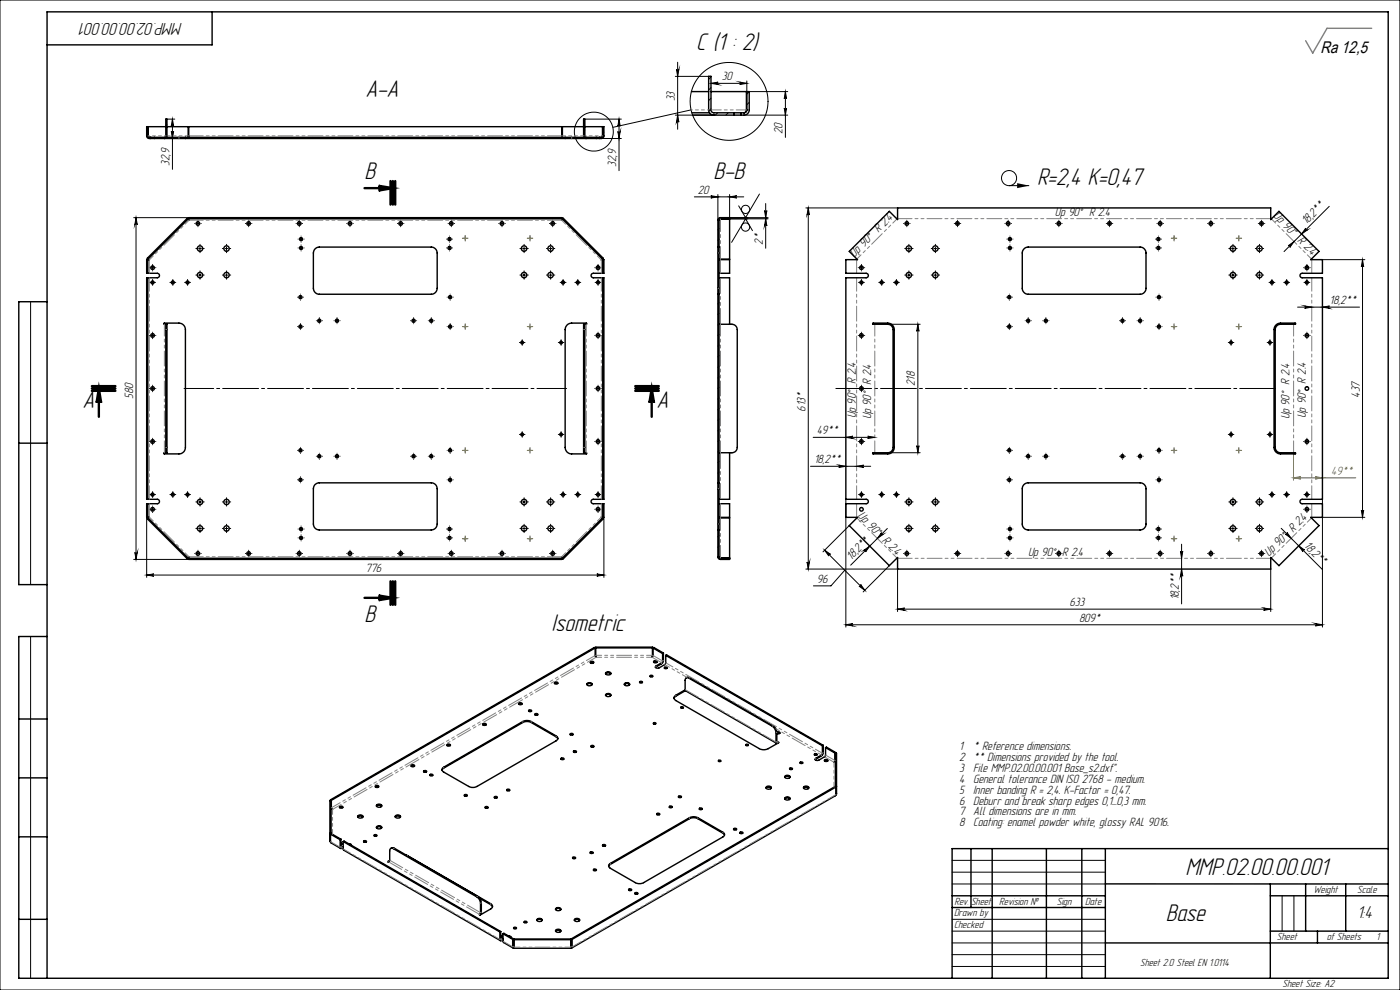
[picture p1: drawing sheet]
<svg xmlns="http://www.w3.org/2000/svg" width="594mm" height="420mm" viewBox="0 0 594 420" stroke-linecap="round" stroke-linejoin="round" font-family="sans-serif">
<defs><g id="words">
<g font-size="10.6">
<text x="502.9" y="371.1">MMP.02.00.00.001</text>
<text x="494.7" y="390.8">Base</text>
</g>
<g font-size="10.5">
<text x="295.4" y="21.3">C (1 : 2)</text>
<text x="155.1" y="41.2">A-A</text>
<text x="154.7" y="76">B</text>
<text x="302.7" y="75.9">B-B</text>
<text x="440" y="78.4">R=2,4 K=0,47</text>
<text x="35" y="173">A</text>
<text x="278.5" y="173">A</text>
<text x="154.7" y="263.9">B</text>
<text x="234.1" y="267.9">Isometric</text>
</g>
<g font-size="7.6">
<text x="77.4" y="9.9" transform="rotate(-180 77.4 9.9)">MMP.02.00.00.001</text>
<text x="575.8" y="389.4">1:4</text>
</g>
<text font-size="7.1" x="560.3" y="22.4">Ra 12,5</text>
<g font-size="5.3">
<text x="306.2" y="34.1">30</text>
<text x="286.3" y="42.9" transform="rotate(-90 286.3 42.9)">33</text>
<text x="332" y="56.8" transform="rotate(-90 332 56.8)">20</text>
<text x="72" y="70.3" transform="rotate(-90 72 70.3)">32,9</text>
<text x="261.4" y="70.9" transform="rotate(-90 261.4 70.9)">32,9</text>
<text x="296.1" y="82.3">20</text>
<text x="377.4" y="94.4" transform="rotate(-45 377.4 94.4)">4</text>
<text x="447.6" y="91.5">Up 90° R 2.4</text>
<text x="540" y="91.7" transform="rotate(45 540 91.7)">Up 90° R 2.</text>
<text x="554.2" y="95.6" transform="rotate(-45 554.2 95.6)">18,</text>
<text x="557.3" y="92.5" transform="rotate(-45 557.3 92.5)">2**</text>
<text x="323.7" y="103.8" transform="rotate(-90 323.7 103.8)">2*</text>
<text x="554.9" y="106.7" transform="rotate(45 554.9 106.7)">4</text>
<text x="362.4" y="109.3" transform="rotate(-45 362.4 109.3)">Up 90° R 2.</text>
<text x="564.1" y="129.1">18,2**</text>
<text x="388.2" y="163.7" transform="rotate(-90 388.2 163.7)">218</text>
<text x="56.5" y="169.2" transform="rotate(-90 56.5 169.2)">580</text>
<text x="576.9" y="168.7" transform="rotate(-90 576.9 168.7)">437</text>
<text x="341.7" y="174.6" transform="rotate(-90 341.7 174.6)">613*</text>
<text x="363.1" y="177.4" transform="rotate(-90 363.1 177.4)">Up 90° R 2.4</text>
<text x="369.7" y="177.9" transform="rotate(-90 369.7 177.9)">Up 90° R 2.4</text>
<text x="547.2" y="177.9" transform="rotate(-90 547.2 177.9)">Up 90° R 2.4</text>
<text x="554.1" y="177.3" transform="rotate(-90 554.1 177.3)">Up 90° R 2.4</text>
<text x="346.5" y="184.3">49**</text>
<text x="345.4" y="196.6">18,2**</text>
<text x="363.7" y="219" transform="rotate(45 363.7 219)">Up 90° R 2.</text>
<text x="553.3" y="221.2" transform="rotate(-45 553.3 221.2)">4</text>
<text x="378.7" y="234" transform="rotate(45 378.7 234)">4</text>
<text x="553" y="231.8" transform="rotate(45 553 231.8)">18,</text>
<text x="361.1" y="237.8" transform="rotate(-45 361.1 237.8)">18,</text>
<text x="364.3" y="234.6" transform="rotate(-45 364.3 234.6)">2**</text>
<text x="436.2" y="235.7">Up 90° R 2.4</text>
<text x="538.3" y="236.2" transform="rotate(-45 538.3 236.2)">Up 90° R 2.</text>
<text x="556.2" y="234.9" transform="rotate(45 556.2 234.9)">2**</text>
<text x="155" y="242.7">776</text>
<text x="346.6" y="247.3">96</text>
<text x="453.7" y="257.2">633</text>
<text x="500.1" y="254.7" transform="rotate(-90 500.1 254.7)">18,2**</text>
<text x="457.8" y="263.8">809*</text>
<text x="406.9" y="322.9">2</text>
<text x="406.9" y="318.2">1</text>
<text x="412.9" y="322.9">** Dimensions provided by the tool.</text>
<text x="412.9" y="318.2">* Reference dimensions.</text>
<text x="406.9" y="327.5">3</text>
<text x="412.9" y="327.5">File MMP.02.00.00.001 Base_s2.dxf&quot;.</text>
<text x="406.9" y="332.1">4</text>
<text x="412.9" y="332.1">General tolerance DIN ISO 2768 - medium.</text>
<text x="406.9" y="341.3">6</text>
<text x="406.9" y="336.7">5</text>
<text x="412.9" y="341.3">Deburr and break sharp edges 0,1...0,3 mm.</text>
<text x="412.9" y="336.7">Inner banding R = 2,4. K-Factor = 0,47.</text>
<text x="406.9" y="345.9">7</text>
<text x="412.9" y="345.9">All dimensions are in mm.</text>
<text x="406.9" y="350.5">8</text>
<text x="412.9" y="350.5">Coating: enamel powder white, glossy RAL 9016.</text>
</g>
<text font-size="5.3" fill="#808000" x="564.8" y="201.5">49**</text>
<g font-size="4.5">
<text x="405" y="383.9">Rev.</text>
<text x="412" y="383.9">Sheet</text>
<text x="424" y="383.8">Revision №</text>
<text x="448.4" y="383.8">Sign</text>
<text x="460.4" y="383.8">Date</text>
<text x="557.3" y="378.9">Weight</text>
<text x="575.8" y="378.8">Scale</text>
<text x="404.8" y="388.8">Drawn by</text>
<text x="404.8" y="393.8">Checked</text>
<text x="541.8" y="398.7">Sheet</text>
<text x="563" y="398.8">of Sheets</text>
<text x="583.9" y="398.8">1</text>
<text x="483.8" y="409.7">Sheet 2.0 Steel EN 1.0114</text>
<text x="544.1" y="418.7">Sheet Size: A2</text>
</g>
</g></defs>
<g fill="none" stroke="#000" stroke-width=".42">
<path d="M0 0h594v420h-594zM286.5 32.4h15.2M287 29.4a.51 .51 0 0 0 .5 .5 .51 .51 0 0 0 .5-.5l-.5 3zM287.5 26.4v28.4M301.7 35.4h15.2M301.7 35.4l3-.6a.51 .51 0 0 0-.5 .5 .51 .51 0 0 0 .5 .6zM313.9 34.8l3 .6-3 .5a.51 .51 0 0 0 .5-.6 .51 .51 0 0 0-.5-.5zM316.9 34.3v4.6M317.9 38.9h16.3M333.2 38.9l.5 3a.49 .49 0 0 0-.5-.5 .49 .49 0 0 0-.5 .5zM333.2 38.9v19.4M70.8 50.5h3.4"/>
<path d="M72.7 55.8a.49 .49 0 0 0 .5 .4 .49 .49 0 0 0 .5-.4l-.5 3zM73.2 50.5l.5 3a.49 .49 0 0 0-.5-.4 .49 .49 0 0 0-.5 .4zM73.2 50.5v21.3M248.1 50.5h15.5M255.1 58.8h8.5M262.1 55.8a.49 .49 0 0 0 .5 .4 .49 .49 0 0 0 .5-.4l-.5 3zM262.6 50.5v21.9M262.6 50.5l.5 3a.49 .49 0 0 0-.5-.4 .49 .49 0 0 0-.5 .4zM286.5 48.8h16.4M287.5 48.8l.5 3a.51 .51 0 0 0-.5-.4 .51 .51 0 0 0-.5 .4zM293.2 46.6l-33.2 7.4M315.7 48.8h18.5"/>
<path d="M332.7 45.8a.49 .49 0 0 0 .5 .5 .49 .49 0 0 0 .5-.5l-.5 3zM428.1 78.8h8.6M56.7 92.3h23.4M57.7 92.3l.5 3a.51 .51 0 0 0-.5-.5 .51 .51 0 0 0-.5 .5zM57.7 92.3v145M83.4 94.8h1.2M84 94.2v1.2M104.8 94.8h1.3M105.5 94.2v1.2M126.4 94.8h1.2M127 94.2v1.2M147.8 94.8h1.3"/>
<path d="M148.5 94.2v1.2M169.4 94.8h1.2M170 94.2v1.2M190.9 94.8h1.2M191.5 94.2v1.2M212.3 94.8h1.3M213 94.2v1.2M233.9 94.8h1.2M234.5 94.2v1.2M294.6 83.5h21M301.6 83l3 .5-3 .5a.49 .49 0 0 0 .5-.5 .49 .49 0 0 0-.5-.5zM304.6 82.5v10.9"/>
<path d="M309.6 92.3h16.3M309.6 92.8h16.3M309.6 83.5l3-.5a.49 .49 0 0 0-.5 .5 .49 .49 0 0 0 .5 .5zM309.6 82.5v10.4M319.3 97.8l-3-5-5.9 10M322.2 82.3l-5.9 10-2.9-5M324.4 89.3a.49 .49 0 0 0 .5 .5 .49 .49 0 0 0 .5-.5l-.5 3zM324.9 92.8l.5 3a.49 .49 0 0 0-.5-.4 .49 .49 0 0 0-.5 .4zM324.9 86.3v19M341.9 88.2h38.9M342.9 88.2v153.2M342.9 88.2l.5 3a.51 .51 0 0 0-.5-.5 .51 .51 0 0 0-.5 .5z"/>
<path d="M384.1 94.8h1.3M384.7 94.2v1.2M405.6 94.8h1.3M406.2 94.2v1.2M427.1 94.8h1.3M427.7 94.2v1.2M448.6 94.8h1.3M449.2 94.2v1.2M470.1 94.8h1.3M470.7 94.2v1.2M491.6 94.8h1.3M492.2 94.2v1.2"/>
<path d="M513.1 94.8h1.2M513.8 94.2v1.2M534.6 94.8h1.3M535.2 94.2v1.2M554 96.8a.53 .53 0 0 0 0 .7 .53 .53 0 0 0 .7 0l-2.5 1.8zM564 87.5l-19.2 19.2M64.1 113.6h1.3M64.1 119.8h1.3M64.7 112.9v1.3M64.7 119.2v1.3M72.7 119.8h1.2M73.3 119.2v1.3"/>
<path d="M79 119.8h1.2M79.6 119.2v1.3M84.2 105.5h1.3M84.2 116.7h1.3M84.8 104.8v1.3M84.8 116.1v1.2M95.5 105.5h1.2M95.5 116.7h1.2M96.1 104.8v1.3M96.1 116.1v1.2M127.1 101.4h1.2M127.1 105.2h1.2"/>
<path d="M127.7 100.8v1.3M127.7 104.6v1.2M190.1 101.4h1.2M190.1 105.2h1.2M190.7 100.8v1.3M190.7 104.6v1.2M221.7 105.5h1.3M221.7 116.7h1.3M222.4 104.8v1.3M222.4 116.1v1.2M233 105.5h1.2M233 116.7h1.2"/>
<path d="M233.6 104.8v1.3M233.6 116.1v1.2M238.3 119.8h1.2M238.9 119.2v1.3M244.5 119.8h1.3M245.1 119.2v1.3M253.1 113.6h1.3M253.1 119.8h1.3M253.7 112.9v1.3M253.7 119.2v1.3M364.9 113.6h1.2M364.9 119.8h1.2"/>
<path d="M365.5 112.9v1.3M365.5 119.2v1.3M373.5 119.8h1.2M374.1 119.2v1.3M379.7 119.8h1.3M380.3 119.2v1.3M385 105.5h1.3M385 116.7h1.3M385.6 104.8v1.3M385.6 116.1v1.2M396.2 105.5h1.3M396.2 116.7h1.3"/>
<path d="M396.9 104.8v1.3M396.9 116.1v1.2M427.8 101.4h1.3M427.8 105.2h1.3M428.5 100.8v1.3M428.5 104.6v1.2M490.9 101.4h1.2M490.9 105.2h1.2M491.5 100.8v1.3M491.5 104.6v1.2M522.5 105.5h1.2M522.5 116.7h1.2"/>
<path d="M523.1 104.8v1.3M523.1 116.1v1.2M533.8 105.5h1.2M533.8 116.7h1.2M534.4 104.8v1.3M534.4 116.1v1.2M539 119.8h1.3M539.6 119.2v1.3M545.3 119.8h1.2M545.9 119.2v1.3M546.6 104.3l2.4-1.8-1.7 2.5a.5 .5 0 0 0 0-.7 .5 .5 0 0 0-.7 0zM553.9 113.6h1.2"/>
<path d="M553.9 119.8h1.2M554.5 112.9v1.3M554.5 119.2v1.3M561.1 110.2h18M578.1 110.2v109.3M578.1 110.2l.5 3a.49 .49 0 0 0-.5-.5 .49 .49 0 0 0-.5 .5zM13 128v120M126.9 126.1h1.2M126.9 138.6h1.2M127.5 125.5v1.2M127.5 138v1.2M134.9 136.1h1.2"/>
<path d="M135.5 135.4v1.3M142.3 136.1h1.3M143 135.4v1.3M174.8 136.1h1.3M175.5 135.4v1.3M182.4 136.1h1.2M183 135.4v1.3M190.4 126.1h1.2M190.4 138.6h1.2M191 125.5v1.2M191 138v1.2M376.7 137.6h13.7"/>
<path d="M389.4 137.6v54.5M389.4 137.6l.5 3a.49 .49 0 0 0-.5-.5 .49 .49 0 0 0-.5 .5zM427.6 126.1h1.3M427.6 138.6h1.3M428.2 125.5v1.2M428.2 138v1.2M435.6 136.1h1.3M436.2 135.4v1.3M443.1 136.1h1.3M443.7 135.4v1.3M475.6 136.1h1.2M476.2 135.4v1.3"/>
<path d="M483.1 136.1h1.3M483.7 135.4v1.3M491.1 126.1h1.3M491.1 138.6h1.3M491.7 125.5v1.2M491.7 138v1.2M550.5 130.3h26.3M553.5 129.8l3 .5-3 .5a.51 .51 0 0 0 .5-.5 .51 .51 0 0 0-.5-.5zM561.1 130.3l3-.5a.51 .51 0 0 0-.5 .5 .51 .51 0 0 0 .5 .5zM64.1 142.3h1.3M64.7 141.7v1.3M220.9 145.3h1.3"/>
<path d="M221.5 144.7v1.3M237.4 145.3h1.3M238.1 144.7v1.3M253.1 142.3h1.3M253.7 141.7v1.3M364.9 142.3h1.2M365.5 141.7v1.3M521.7 145.3h1.2M522.3 144.7v1.3M538.2 145.3h1.2M538.8 144.7v1.3M553.9 142.3h1.2"/>
<path d="M554.5 141.7v1.3M64.1 164.8h1.3M64.7 164.2v1.3M253.1 164.8h1.3M253.7 164.2v1.3M364.9 164.8h1.2M365.5 164.2v1.3M64.1 187.3h1.3M64.7 186.7v1.2M126.9 191.1h1.2M127.5 190.4v1.3M134.9 193.6h1.2"/>
<path d="M135.5 193v1.2M142.3 193.6h1.3M143 193v1.2M174.8 193.6h1.3M175.5 193v1.2M182.4 193.6h1.2M183 193v1.2M190.4 191.1h1.2M191 190.4v1.3M220.9 184.3h1.3M221.5 183.7v1.2M237.4 184.3h1.3"/>
<path d="M238.1 183.7v1.2M253.1 187.3h1.3M253.7 186.7v1.2M343.9 197.8h25.5M345 185.5h26.2M355.9 197.3l3 .5-3 .5a.49 .49 0 0 0 .5-.5 .49 .49 0 0 0-.5-.5zM358.9 185.5l3-.5a.49 .49 0 0 0-.5 .5 .49 .49 0 0 0 .5 .5zM363.4 197.8l3-.5a.49 .49 0 0 0-.4 .5 .49 .49 0 0 0 .4 .5zM364.9 187.3h1.2M365.5 186.7v1.2M368.2 185l3 .5-3 .5a.49 .49 0 0 0 .4-.5 .49 .49 0 0 0-.4-.5zM376.7 192.1h13.7"/>
<path d="M388.9 189.1a.49 .49 0 0 0 .5 .4 .49 .49 0 0 0 .5-.4l-.5 3zM427.6 191.1h1.3M428.2 190.4v1.3M435.6 193.6h1.3M436.2 193v1.2M443.1 193.6h1.3M443.7 193v1.2M475.6 193.6h1.2M476.2 193v1.2M483.1 193.6h1.3M483.7 193v1.2M491.1 191.1h1.3"/>
<path d="M491.7 190.4v1.3M521.7 184.3h1.2M522.3 183.7v1.2M538.2 184.3h1.2M538.8 183.7v1.2M553.9 187.3h1.2M554.5 186.7v1.2M62.2 219.5v25.5M64.1 209.8h1.3M64.1 216.1h1.3M64.7 209.2v1.2M64.7 215.5v1.2"/>
<path d="M72.7 209.8h1.2M73.3 209.2v1.2M79 209.8h1.2M79.6 209.2v1.2M84.2 213h1.3M84.8 212.3v1.3M95.5 213h1.2M96.1 212.3v1.3M126.9 203.6h1.2M127.5 203v1.2M190.4 203.6h1.2M191 203v1.2"/>
<path d="M221.7 213h1.3M222.4 212.3v1.3M233 213h1.2M233.6 212.3v1.3M238.3 209.8h1.2M238.9 209.2v1.2M244.5 209.8h1.3M245.1 209.2v1.2M253.1 209.8h1.3M253.1 216.1h1.3M253.7 209.2v1.2M253.7 215.5v1.2"/>
<path d="M256.2 219.5v25.5M358.9 211.8v54.2M364.9 209.8h1.2M365.5 209.2v1.2M373.5 209.8h1.2M374.1 209.2v1.2M379.7 209.8h1.3M380.3 209.2v1.2M385 213h1.3M385.6 212.3v1.3M396.2 213h1.3M396.9 212.3v1.3"/>
<path d="M427.6 203.6h1.3M428.2 203v1.2M491.1 203.6h1.3M491.7 203v1.2M522.5 213h1.2M523.1 212.3v1.3M533.8 213h1.2M534.4 212.3v1.3M539 209.8h1.3M539.6 209.2v1.2M545.3 209.8h1.2M545.9 209.2v1.2"/>
<path d="M553.9 209.8h1.2M553.9 216.1h1.2M554.5 209.2v1.2M554.5 215.5v1.2M561.1 219.5h18M561.1 211.8v54.2M577.6 216.5a.49 .49 0 0 0 .5 .4 .49 .49 0 0 0 .5-.4l-.5 3zM56.7 237.3h23.4M57.2 234.3a.51 .51 0 0 0 .5 .5 .51 .51 0 0 0 .5-.5l-.5 3zM83.4 234.8h1.2M84 234.2v1.3M84.2 224.2h1.3"/>
<path d="M84.8 223.6v1.2M95.5 224.2h1.2M96.1 223.6v1.2M104.8 234.8h1.3M105.5 234.2v1.3M126.4 234.8h1.2M127 234.2v1.3M127.1 228.2h1.2M127.1 224.5h1.2M127.7 223.8v1.3M127.7 227.6v1.2M147.8 234.8h1.3"/>
<path d="M148.5 234.2v1.3M169.4 234.8h1.2M170 234.2v1.3M190.1 228.2h1.2M190.1 224.5h1.2M190.7 223.8v1.3M190.7 227.6v1.2M190.9 234.8h1.2M191.5 234.2v1.3M212.3 234.8h1.3M213 234.2v1.3M221.7 224.2h1.3"/>
<path d="M222.4 223.6v1.2M233 224.2h1.2M233.6 223.6v1.2M233.9 234.8h1.2M234.5 234.2v1.3M342.4 238.4a.51 .51 0 0 0 .5 .5 .51 .51 0 0 0 .5-.5l-.5 3zM349.9 233.4l17 17M349.9 233.4l2.5 1.8a.51 .51 0 0 0-.7 0 .51 .51 0 0 0-.1 .7zM360.3 223l-11.1 11.1M366.5 233.5l2.5-1.8-1.8 2.5a.5 .5 0 0 0 0-.7 .5 .5 0 0 0-.7 0zM374 226a.5 .5 0 0 0 0 .7 .5 .5 0 0 0 .7 0l-2.4 1.7zM376.5 224.2l-15.6 15.6"/>
<path d="M377.3 240l-11.1 11.1M384.1 234.8h1.3M384.7 234.2v1.3M385 224.2h1.3M385.6 223.6v1.2M396.2 224.2h1.3M396.9 223.6v1.2M405.6 234.8h1.3M406.2 234.2v1.3M427.1 234.8h1.3M427.7 234.2v1.3M427.8 228.2h1.3"/>
<path d="M427.8 224.5h1.3M428.5 223.8v1.3M428.5 227.6v1.2M448.6 234.8h1.3M449.2 234.2v1.3M470.1 234.8h1.3M470.7 234.2v1.3M490.9 228.2h1.2M490.9 224.5h1.2M491.5 223.8v1.3M491.5 227.6v1.2M491.6 234.8h1.3"/>
<path d="M492.2 234.2v1.3M500.8 233.9a.49 .49 0 0 0 .5 .5 .49 .49 0 0 0 .5-.5l-.5 3zM501.3 230.9v25.3M513.1 234.8h1.2M513.8 234.2v1.3M522.5 224.2h1.2M523.1 223.6v1.2M533.8 224.2h1.2M534.4 223.6v1.2M534.6 234.8h1.3M535.2 234.2v1.3M543.6 224.1l17.5 17.5"/>
<path d="M546.1 225.9l1.7 2.5-2.4-1.8a.5 .5 0 0 0 .7 0 .5 .5 0 0 0 0-.7zM551 231.6l2.5 1.7a.5 .5 0 0 0-.7 .1 .5 .5 0 0 0 0 .7zM62.2 244l3-.5a.49 .49 0 0 0-.4 .5 .49 .49 0 0 0 .4 .5zM62.2 244h194M253.2 243.5l3 .5-3 .5a.49 .49 0 0 0 .5-.5 .49 .49 0 0 0-.5-.5zM341.9 241.4h38.9v18.1M358.4 241.9l-5.8 6.6h-7.5M364.5 248.7a.5 .5 0 0 0 .6-.1 .5 .5 0 0 0 .1-.7l1.7 2.5zM380.8 258.4h158.4M380.8 258.4l3-.5a.51 .51 0 0 0-.4 .5 .51 .51 0 0 0 .4 .6zM501.3 241.4l.5 3.1a.49 .49 0 0 0-.5-.5 .49 .49 0 0 0-.5 .5zM536.2 257.9l3 .5-3 .6a.51 .51 0 0 0 .4-.6 .51 .51 0 0 0-.4-.5z"/>
<path d="M539.2 241.4v18.1M13 270v145M358.9 265.1h202.2M358.9 265.1l3-.6a.51 .51 0 0 0-.5 .5 .51 .51 0 0 0 .5 .6zM558.1 264.5l3 .6-3 .5a.51 .51 0 0 0 .5-.6 .51 .51 0 0 0-.5-.5zM404 370h65M404 365h65M404 375h65M404 390h65M404 395h65M544 380v15M549 380v15"/>
<path d="M404 410h65M404 405h65M404 400h65"/>
<circle cx="252" cy="55.8" r="8.3"/>
<circle cx="428.1" cy="75.6" r="3.2"/>
<circle cx="316.3" cy="96.3" r="1.75"/>
<circle cx="316.3" cy="88.8" r="1.76"/>
</g>
<g fill="#000">
<path d="M431.6 77.7l5.1 1.1-5.1 1z"/>
<path d="M262.6 50.5l.5 3a.49 .49 0 0 0-.5-.4 .49 .49 0 0 0-.5 .4zM262.1 55.8a.49 .49 0 0 0 .5 .4 .49 .49 0 0 0 .5-.4l-.5 3zM73.2 50.5l.5 3a.49 .49 0 0 0-.5-.4 .49 .49 0 0 0-.5 .4zM72.7 55.8a.49 .49 0 0 0 .5 .4 .49 .49 0 0 0 .5-.4l-.5 3zM287 29.4a.51 .51 0 0 0 .5 .5 .51 .51 0 0 0 .5-.5l-.5 3zM287.5 48.8l.5 3a.51 .51 0 0 0-.5-.4 .51 .51 0 0 0-.5 .4zM333.2 38.9l.5 3a.49 .49 0 0 0-.5-.5 .49 .49 0 0 0-.5 .5zM332.7 45.8a.49 .49 0 0 0 .5 .5 .49 .49 0 0 0 .5-.5l-.5 3z"/>
<path d="M160.7 78.8l6 1-6 1a1.01 1.01 0 0 0 .9-1 1.01 1.01 0 0 0-.9-1zM160.7 252.6l6 1-6 1a.99 .99 0 0 0 .9-1 .99 .99 0 0 0-.9-1z"/>
<path d="M301.6 83l3 .5-3 .5a.49 .49 0 0 0 .5-.5 .49 .49 0 0 0-.5-.5zM309.6 83.5l3-.5a.49 .49 0 0 0-.5 .5 .49 .49 0 0 0 .5 .5zM301.7 35.4l3-.6a.51 .51 0 0 0-.5 .5 .51 .51 0 0 0 .5 .6zM313.9 34.8l3 .6-3 .5a.51 .51 0 0 0 .5-.6 .51 .51 0 0 0-.5-.5z"/>
<path d="M324.4 89.3a.49 .49 0 0 0 .5 .5 .49 .49 0 0 0 .5-.5l-.5 3zM324.9 92.8l.5 3a.49 .49 0 0 0-.5-.4 .49 .49 0 0 0-.5 .4z"/>
<path d="M342.9 88.2l.5 3a.51 .51 0 0 0-.5-.5 .51 .51 0 0 0-.5 .5zM342.4 238.4a.51 .51 0 0 0 .5 .5 .51 .51 0 0 0 .5-.5l-.5 3zM500.8 233.9a.49 .49 0 0 0 .5 .5 .49 .49 0 0 0 .5-.5l-.5 3zM501.3 241.4l.5 3.1a.49 .49 0 0 0-.5-.5 .49 .49 0 0 0-.5 .5z"/>
<path d="M546.6 104.3l2.4-1.8-1.7 2.5a.5 .5 0 0 0 0-.7 .5 .5 0 0 0-.7 0zM554 96.8a.53 .53 0 0 0 0 .7 .53 .53 0 0 0 .7 0l-2.5 1.8z"/>
<path d="M276.5 164.8l1 6a.99 .99 0 0 0-1-.9 .99 .99 0 0 0-1 .9zM41.9 164.8l1 6a.99 .99 0 0 0-1-.9 .99 .99 0 0 0-.9 .9z"/>
<path d="M388.9 189.1a.49 .49 0 0 0 .5 .4 .49 .49 0 0 0 .5-.4l-.5 3zM389.4 137.6l.5 3a.49 .49 0 0 0-.5-.5 .49 .49 0 0 0-.5 .5z"/>
<path d="M577.6 216.5a.49 .49 0 0 0 .5 .4 .49 .49 0 0 0 .5-.4l-.5 3zM578.1 110.2l.5 3a.49 .49 0 0 0-.5-.5 .49 .49 0 0 0-.5 .5z"/>
<path d="M57.2 234.3a.51 .51 0 0 0 .5 .5 .51 .51 0 0 0 .5-.5l-.5 3zM57.7 92.3l.5 3a.51 .51 0 0 0-.5-.5 .51 .51 0 0 0-.5 .5z"/>
<path d="M349.9 233.4l2.5 1.8a.51 .51 0 0 0-.7 0 .51 .51 0 0 0-.1 .7zM364.5 248.7a.5 .5 0 0 0 .6-.1 .5 .5 0 0 0 .1-.7l1.7 2.5z"/>
<path d="M366.5 233.5l2.5-1.8-1.8 2.5a.5 .5 0 0 0 0-.7 .5 .5 0 0 0-.7 0zM374 226a.5 .5 0 0 0 0 .7 .5 .5 0 0 0 .7 0l-2.4 1.7z"/>
<path d="M551 231.6l2.5 1.7a.5 .5 0 0 0-.7 .1 .5 .5 0 0 0 0 .7zM546.1 225.9l1.7 2.5-2.4-1.8a.5 .5 0 0 0 .7 0 .5 .5 0 0 0 0-.7z"/>
<path d="M62.2 244l3-.5a.49 .49 0 0 0-.4 .5 .49 .49 0 0 0 .4 .5zM253.2 243.5l3 .5-3 .5a.49 .49 0 0 0 .5-.5 .49 .49 0 0 0-.5-.5z"/>
<path d="M536.2 257.9l3 .5-3 .6a.51 .51 0 0 0 .4-.6 .51 .51 0 0 0-.4-.5zM380.8 258.4l3-.5a.51 .51 0 0 0-.4 .5 .51 .51 0 0 0 .4 .6z"/>
<path d="M358.9 265.1l3-.6a.51 .51 0 0 0-.5 .5 .51 .51 0 0 0 .5 .6zM558.1 264.5l3 .6-3 .5a.51 .51 0 0 0 .5-.6 .51 .51 0 0 0-.5-.5zM358.9 185.5l3-.5a.49 .49 0 0 0-.5 .5 .49 .49 0 0 0 .5 .5zM368.2 185l3 .5-3 .5a.49 .49 0 0 0 .4-.5 .49 .49 0 0 0-.4-.5zM355.9 197.3l3 .5-3 .5a.49 .49 0 0 0 .5-.5 .49 .49 0 0 0-.5-.5zM363.4 197.8l3-.5a.49 .49 0 0 0-.4 .5 .49 .49 0 0 0 .4 .5zM553.5 129.8l3 .5-3 .5a.51 .51 0 0 0 .5-.5 .51 .51 0 0 0-.5-.5zM561.1 130.3l3-.5a.51 .51 0 0 0-.5 .5 .51 .51 0 0 0 .5 .5z"/>
</g>
<path d="M160.7 78.8l6 1-6 1a1.01 1.01 0 0 0 .9-1 1.01 1.01 0 0 0-.9-1zM41.9 164.8l1 6a.99 .99 0 0 0-1-.9 .99 .99 0 0 0-.9 .9zM276.5 164.8l1 6a.99 .99 0 0 0-1-.9 .99 .99 0 0 0-1 .9zM160.7 252.6l6 1-6 1a.99 .99 0 0 0 .9-1 .99 .99 0 0 0-.9-1z" fill="none" stroke="#000" stroke-width="1" stroke-linecap="butt"/>
<g fill="none" stroke="#808000" stroke-width=".42">
<path d="M196.7 101.1h1.3M197.3 100.5v1.2M224.2 101.1h1.3M224.9 100.5v1.2M497.5 101.1h1.2M498.1 100.5v1.2M525 101.1h1.2M525.6 100.5v1.2M196.7 138.6h1.3M197.3 138v1.2M224.2 138.6h1.3M224.9 138v1.2"/>
<path d="M497.5 138.6h1.2M498.1 138v1.2M525 138.6h1.2M525.6 138v1.2M196.7 191.1h1.3M197.3 190.4v1.3M224.2 191.1h1.3M224.9 190.4v1.3M497.5 191.1h1.2M498.1 190.4v1.3M525 191.1h1.2M525.6 190.4v1.3"/>
<path d="M548.8 192.1v11.6M548.8 202.7h26.4M548.8 202.7l3.1-.5a.49 .49 0 0 0-.5 .5 .49 .49 0 0 0 .5 .5zM558.1 202.2l3 .5-3 .5a.49 .49 0 0 0 .5-.5 .49 .49 0 0 0-.5-.5zM196.7 228.6h1.3M197.3 227.9v1.3M224.2 228.6h1.3M224.9 227.9v1.3M497.5 228.6h1.2M498.1 227.9v1.3M525 228.6h1.2M525.6 227.9v1.3"/>
</g>
<path d="M240.4 164.8h-162.3" fill="none" stroke="#000" stroke-width=".42" stroke-dasharray="15.2 1.3 1.3 1.3" stroke-dashoffset="2.7"/>
<g fill="none" stroke="#000" stroke-width=".42" stroke-dasharray="15.2 1.3 1.3 1.3">
<path d="M82.7 94.8h-.1M84 93.6v-.2M84 96.1v.1M85.2 94.8h.2M104.2 94.8h-.1M105.5 93.6v-.2M105.5 96.1v.1M106.7 94.8h.2M125.7 94.8h-.1M127 93.6v-.2M127 96.1v.1M128.2 94.8h.2"/>
<path d="M147.2 94.8h-.1M148.5 93.6v-.2M148.5 96.1v.1M149.7 94.8h.2M168.7 94.8h-.1M170 93.6v-.2M170 96.1v.1M171.2 94.8h.2M190.2 94.8h-.1M191.5 93.6v-.2M191.5 96.1v.1M192.7 94.8h.2"/>
<path d="M211.7 94.8h-.1M213 93.6v-.2M213 96.1v.1M214.2 94.8h.2M233.2 94.8h-.1M234.5 93.6v-.2M234.5 96.1v.1M235.7 94.8h.2M383.5 94.8h-.1M384.8 93.6v-.2M384.8 96.1v.1M386 94.8h.1"/>
<path d="M405 94.8h-.1M406.3 93.6v-.2M406.3 96.1v.1M407.5 94.8h.1M426.5 94.8h-.1M427.8 93.6v-.2M427.8 96.1v.1M429 94.8h.1M448 94.8h-.1M449.3 93.6v-.2M449.3 96.1v.1M450.5 94.8h.1"/>
<path d="M469.5 94.8h-.1M470.8 93.6v-.2M470.8 96.1v.1M472 94.8h.1M491 94.8h-.1M492.3 93.6v-.2M492.3 96.1v.1M493.5 94.8h.1M512.5 94.8h-.1M513.8 93.6v-.2M513.8 96.1v.1M515 94.8h.1"/>
<path d="M534 94.8h-.1M535.3 93.6v-.2M535.3 96.1v.1M536.5 94.8h.1M63.5 113.6h-.1M64.1 119.8h-.6M64.7 112.3v-.1M64.7 114.8v.1M64.7 119.2v-.6M65.4 119.8h.6M66 113.6h.1M72.7 119.8h-.6"/>
<path d="M73.3 119.2v-.6M74 119.8h.6M79 119.8h-.7M79.6 119.2v-.6M80.2 119.8h.6M83.6 105.4h-.5M83.6 116.7h-.5M84.9 104.2v-.5M84.9 106.7v.5M84.9 115.4v-.5M84.9 117.9v.6M86.1 105.4h.5"/>
<path d="M86.1 116.7h.5M94.9 105.4h-.6M94.9 116.7h-.6M96.1 104.2v-.5M96.1 106.7v.5M96.1 115.4v-.5M96.1 117.9v.6M97.4 105.4h.5M97.4 116.7h.5M126.5 101.4h.1M126.5 105.2h.1M127.7 100.2v-.1"/>
<path d="M127.7 102.7h.1M127.7 103.9h.1M127.7 106.4v.1M129 101.4h.1M129 105.2h.1M189.5 105.2h.1M189.5 101.4h.1M190.7 103.9h.1M190.7 106.4v.1M190.7 100.2v-.1M190.7 102.7h.1M192 105.2h.1"/>
<path d="M192 101.4h.1M221.1 105.4h-.5M221.1 116.7h-.5M222.4 104.2v-.5M222.4 106.7v.5M222.4 115.4v-.5M222.4 117.9v.6M223.6 105.4h.5M223.6 116.7h.5M232.4 105.4h-.6M232.4 116.7h-.6M233.6 104.2v-.5"/>
<path d="M233.6 106.7v.5M233.6 115.4v-.5M233.6 117.9v.6M234.9 105.4h.5M234.9 116.7h.5M238.3 119.8h-.6M238.9 119.2v-.6M239.5 119.8h.7M244.5 119.8h-.6M245.2 119.2v-.6M245.8 119.8h.6M252.5 113.6h-.1"/>
<path d="M253.1 119.8h-.6M253.7 119.2v-.6M253.7 112.3v-.1M253.7 114.8v.1M254.4 119.8h.6M255 113.6h.1M364.3 113.6h-.2M364.9 119.8h-.6M365.5 112.3v-.1M365.5 114.8v.1M365.5 119.2v-.6M366.1 119.8h.7"/>
<path d="M366.8 113.6h.1M373.5 119.8h-.7M374.1 119.2v-.6M374.7 119.8h.6M379.7 119.8h-.6M380.3 119.2v-.6M381 119.8h.6M384.4 105.4h-.5M384.4 116.7h-.5M385.6 104.2v-.5M385.6 106.7v.5M385.6 115.4v-.5"/>
<path d="M385.6 117.9v.6M386.9 105.4h.5M386.9 116.7h.5M395.6 105.4h-.5M395.6 116.7h-.5M396.9 104.2v-.5M396.9 106.7v.5M396.9 115.4v-.5M396.9 117.9v.6M398.1 105.4h.6M398.1 116.7h.6M427.3 101.4h-.1"/>
<path d="M427.3 105.2h-.1M428.5 100.2v-.1M428.5 102.7h.1M428.5 103.9h.1M428.5 106.4v.1M429.8 101.4h.1M429.8 105.2h.1M490.3 101.4h-.1M490.3 105.2h-.1M491.5 100.2v-.1M491.5 102.7h.1M491.5 103.9h.1"/>
<path d="M491.5 106.4v.1M492.8 101.4h.1M492.8 105.2h.1M521.9 105.4h-.5M521.9 116.7h-.5M523.1 104.2v-.5M523.1 106.7v.5M523.1 115.4v-.5M523.1 117.9v.6M524.4 105.4h.5M524.4 116.7h.5M533.1 116.7h-.5"/>
<path d="M533.1 105.4h-.5M534.4 115.4v-.5M534.4 117.9v.6M534.4 104.2v-.5M534.4 106.7v.5M535.6 116.7h.6M535.6 105.4h.6M539 119.8h-.6M539.7 119.2v-.6M540.3 119.8h.6M545.3 119.8h-.6M545.9 119.2v-.6"/>
<path d="M546.5 119.8h.7M553.3 113.6h-.2M553.9 119.8h-.6M554.5 119.2v-.6M554.5 112.3v-.1M554.5 114.8v.1M555.1 119.8h.7M555.8 113.6h.1M64.7 120.4v.7M73.3 120.4v.7M79.6 120.4v.7M126.2 126.1h.1"/>
<path d="M126.2 138.6h.1M127.5 124.8h.1M127.5 127.3h.1M127.5 137.3h.1M127.5 139.8h.1M128.7 126.1h.1M128.7 138.6h.1M134.2 136.1h.1M135.5 134.8h.1M135.5 137.3h.1M136.7 136.1h.1M141.7 136.1h.1"/>
<path d="M143 134.8h.1M143 137.3h.1M144.2 136.1h.1M174.2 136.1h.1M175.5 134.8h.1M175.5 137.3h.1M176.7 136.1h.1M181.7 136.1h.1M183 134.8h.1M183 137.3h.1M184.2 136.1h.1M189.7 126.1h.1"/>
<path d="M189.7 138.6h.1M191 124.8h.1M191 127.3h.1M191 137.3h.1M191 139.8h.1M192.2 126.1h.1M192.2 138.6h.1M238.9 120.4v.7M245.2 120.4v.7M253.7 120.4v.7M365.5 120.4v.7M374.1 120.4v.7"/>
<path d="M380.3 120.4v.7M427 126.1h.1M427 138.6h.1M428.3 124.8h.1M428.3 127.3h.1M428.3 137.3h.1M428.3 139.8h.1M429.5 126.1h.1M429.5 138.6h.1M435 136.1h.1M436.3 134.8h.1M436.3 137.3h.1"/>
<path d="M437.5 136.1h.1M442.5 136.1h.1M443.8 134.8h.1M443.8 137.3h.1M445 136.1h.1M475 136.1h.1M476.3 134.8h.1M476.3 137.3h.1M477.5 136.1h.1M482.5 136.1h.1M483.8 134.8h.1M483.8 137.3h.1"/>
<path d="M485 136.1h.1M490.5 138.6h.1M490.5 126.1h.1M491.8 137.3h.1M491.8 139.8h.1M491.8 124.8h.1M491.8 127.3h.1M493 138.6h.1M493 126.1h.1M539.7 120.4v.7M545.9 120.4v.7M554.5 120.4v.7"/>
<path d="M63.5 142.3h-.1M64.7 141.1v-.2M64.7 143.6v.1M66 142.3h.1M220.9 145.3h-.5M221.6 144.7v-.6M221.6 145.9v.6M222.2 145.3h.6M237.4 145.3h-.5M238.1 144.7v-.6M238.1 145.9v.6M238.7 145.3h.6"/>
<path d="M252.5 142.3h-.1M253.7 141.1v-.2M253.7 143.6v.1M255 142.3h.1M364.3 142.3h-.2M365.5 141.1v-.2M365.5 143.6v.1M366.8 142.3h.1M521.7 145.3h-.6M522.3 144.7v-.6M522.3 145.9v.6M523 145.3h.5"/>
<path d="M538.2 145.3h-.6M538.8 144.7v-.6M538.8 145.9v.6M539.5 145.3h.5M553.3 142.3h-.2M554.5 141.1v-.2M554.5 143.6v.1M555.8 142.3h.1M63.5 164.8h-.1M64.7 163.6v-.2M64.7 166.1v.1M66 164.8h.1"/>
<path d="M252.5 164.8h-.1M253.7 163.6v-.2M253.7 166.1v.1M255 164.8h.1M364.3 164.8h-.2M365.5 163.6v-.2M365.5 166.1v.1M366.8 164.8h.1M63.5 187.3h-.1M64.7 186.1v-.2M64.7 188.6v.1M66 187.3h.1"/>
<path d="M126.2 191.1h.1M127.5 189.8h.1M127.5 192.3h.1M128.7 191.1h.1M134.2 193.6h.1M135.5 192.3h.1M135.5 194.8h.1M136.7 193.6h.1M141.7 193.6h.1M143 192.3h.1M143 194.8h.1M144.2 193.6h.1"/>
<path d="M174.2 193.6h.1M175.5 192.3h.1M175.5 194.8h.1M176.7 193.6h.1M181.7 193.6h.1M183 192.3h.1M183 194.8h.1M184.2 193.6h.1M189.7 191.1h.1M191 189.8h.1M191 192.3h.1M192.2 191.1h.1"/>
<path d="M220.9 184.3h-.5M221.6 183.7v-.6M221.6 184.9v.6M222.2 184.3h.6M237.4 184.3h-.5M238.1 183.7v-.6M238.1 184.9v.6M238.7 184.3h.6M252.5 187.3h-.1M253.7 186.1v-.2M253.7 188.6v.1M255 187.3h.1"/>
<path d="M364.3 187.3h-.2M365.5 186.1v-.2M365.5 188.6v.1M366.8 187.3h.1M427 191.1h.1M428.3 189.8h.1M428.3 192.3h.1M429.5 191.1h.1M435 193.6h.1M436.3 192.3h.1M436.3 194.8h.1M437.5 193.6h.1"/>
<path d="M442.5 193.6h.1M443.8 192.3h.1M443.8 194.8h.1M445 193.6h.1M475 193.6h.1M476.3 192.3h.1M476.3 194.8h.1M477.5 193.6h.1M482.5 193.6h.1M483.8 192.3h.1M483.8 194.8h.1M485 193.6h.1"/>
<path d="M490.5 191.1h.1M491.8 189.8h.1M491.8 192.3h.1M493 191.1h.1M521.7 184.3h-.6M522.3 183.7v-.6M522.3 184.9v.6M523 184.3h.5M538.2 184.3h-.6M538.8 183.7v-.6M538.8 184.9v.6M539.5 184.3h.5"/>
<path d="M553.3 187.3h-.2M554.5 186.1v-.2M554.5 188.6v.1M555.8 187.3h.1M63.5 216.1h-.1M64.1 209.8h-.6M64.7 214.8v-.1M64.7 217.3v.1M64.7 209.2v-.6M64.7 210.4v.7M65.4 209.8h.6M66 216.1h.1"/>
<path d="M72.7 209.8h-.6M73.3 209.2v-.6M73.3 210.4v.7M74 209.8h.6M79 209.8h-.7M79.6 209.2v-.6M79.6 210.4v.7M80.2 209.8h.6M83.6 212.9h-.5M84.9 211.7v-.5M84.9 214.2v.5M86.1 212.9h.5"/>
<path d="M94.9 212.9h-.6M96.1 211.7v-.5M96.1 214.2v.5M97.4 212.9h.5M126.2 203.6h.1M127.5 202.3h.1M127.5 204.8h.1M128.7 203.6h.1M189.7 203.6h.1M191 202.3h.1M191 204.8h.1M192.2 203.6h.1"/>
<path d="M221.1 212.9h-.5M222.4 211.7v-.5M222.4 214.2v.5M223.6 212.9h.5M232.4 212.9h-.6M233.6 211.7v-.5M233.6 214.2v.5M234.9 212.9h.5M238.3 209.8h-.6M238.9 209.2v-.6M238.9 210.4v.7M239.5 209.8h.7"/>
<path d="M244.5 209.8h-.6M245.2 209.2v-.6M245.2 210.4v.7M245.8 209.8h.6M252.5 216.1h-.1M253.1 209.8h-.6M253.7 209.2v-.6M253.7 210.4v.7M253.7 214.8v-.1M253.7 217.3v.1M254.4 209.8h.6M255 216.1h.1"/>
<path d="M364.9 209.8h-.6M365.5 209.2v-.6M365.5 210.4v.7M366.1 209.8h.7M373.5 209.8h-.7M374.1 209.2v-.6M374.1 210.4v.7M374.7 209.8h.6M379.7 209.8h-.6M380.3 209.2v-.6M380.3 210.4v.7M381 209.8h.6"/>
<path d="M384.4 212.9h-.5M385.6 211.7v-.5M385.6 214.2v.5M386.9 212.9h.5M395.6 212.9h-.5M396.9 211.7v-.5M396.9 214.2v.5M398.1 212.9h.6M427 203.6h.1M428.3 202.3h.1M428.3 204.8h.1M429.5 203.6h.1"/>
<path d="M490.5 203.6h.1M491.8 202.3h.1M491.8 204.8h.1M493 203.6h.1M521.9 212.9h-.5M523.1 211.7v-.5M523.1 214.2v.5M524.4 212.9h.5M533.1 212.9h-.5M534.4 211.7v-.5M534.4 214.2v.5M535.6 212.9h.6"/>
<path d="M539 209.8h-.6M539.7 209.2v-.6M539.7 210.4v.7M540.3 209.8h.6M545.3 209.8h-.6M545.9 209.2v-.6M545.9 210.4v.7M546.5 209.8h.7M553.3 216.1h-.2M553.9 209.8h-.6M554.5 209.2v-.6M554.5 210.4v.7"/>
<path d="M554.5 214.8v-.1M554.5 217.3v.1M555.1 209.8h.7M555.8 216.1h.1M82.7 234.8h-.1M83.6 224.2h-.5M84 233.6v-.2M84 236.1v.1M84.9 222.9v-.5M84.9 225.4v.6M85.2 234.8h.2M86.1 224.2h.5"/>
<path d="M94.9 224.2h-.6M96.1 222.9v-.5M96.1 225.4v.6M97.4 224.2h.5M104.2 234.8h-.1M105.5 233.6v-.2M105.5 236.1v.1M106.7 234.8h.2M125.7 234.8h-.1M126.5 228.2h.1M126.5 224.4h.1M127 233.6v-.2"/>
<path d="M127 236.1v.1M127.7 226.9h.1M127.7 229.4v.1M127.7 223.2v-.1M127.7 225.7h.1M128.2 234.8h.2M129 228.2h.1M129 224.4h.1M147.2 234.8h-.1M148.5 233.6v-.2M148.5 236.1v.1M149.7 234.8h.2"/>
<path d="M168.7 234.8h-.1M170 233.6v-.2M170 236.1v.1M171.2 234.8h.2M189.5 228.2h.1M189.5 224.4h.1M190.2 234.8h-.1M190.7 226.9h.1M190.7 229.4v.1M190.7 223.2v-.1M190.7 225.7h.1M191.5 233.6v-.2"/>
<path d="M191.5 236.1v.1M192 228.2h.1M192 224.4h.1M192.7 234.8h.2M211.7 234.8h-.1M213 233.6v-.2M213 236.1v.1M214.2 234.8h.2M221.1 224.2h-.5M222.4 222.9v-.5M222.4 225.4v.6M223.6 224.2h.5"/>
<path d="M232.4 224.2h-.6M233.2 234.8h-.1M233.6 222.9v-.5M233.6 225.4v.6M234.5 233.6v-.2M234.5 236.1v.1M234.9 224.2h.5M235.7 234.8h.2M383.5 234.8h-.1M384.4 224.2h-.5M384.8 233.6v-.2M384.8 236.1v.1"/>
<path d="M385.6 222.9v-.5M385.6 225.4v.6M386 234.8h.1M386.9 224.2h.5M395.6 224.2h-.5M396.9 222.9v-.5M396.9 225.4v.6M398.1 224.2h.6M405 234.8h-.1M406.3 233.6v-.2M406.3 236.1v.1M407.5 234.8h.1"/>
<path d="M426.5 234.8h-.1M427.3 228.2h-.1M427.3 224.4h-.1M427.8 233.6v-.2M427.8 236.1v.1M428.5 226.9h.1M428.5 229.4v.1M428.5 223.2v-.1M428.5 225.7h.1M429 234.8h.1M429.8 228.2h.1M429.8 224.4h.1"/>
<path d="M448 234.8h-.1M449.3 233.6v-.2M449.3 236.1v.1M450.5 234.8h.1M469.5 234.8h-.1M470.8 233.6v-.2M470.8 236.1v.1M472 234.8h.1M490.3 228.2h-.1M490.3 224.4h-.1M491 234.8h-.1M491.5 226.9h.1"/>
<path d="M491.5 229.4v.1M491.5 223.2v-.1M491.5 225.7h.1M492.3 233.6v-.2M492.3 236.1v.1M492.8 228.2h.1M492.8 224.4h.1M493.5 234.8h.1M512.5 234.8h-.1M513.8 233.6v-.2M513.8 236.1v.1M515 234.8h.1"/>
<path d="M521.9 224.2h-.5M523.1 222.9v-.5M523.1 225.4v.6M524.4 224.2h.5M533.1 224.2h-.5M534 234.8h-.1M534.4 222.9v-.5M534.4 225.4v.6M535.3 233.6v-.2M535.3 236.1v.1M535.6 224.2h.6M536.5 234.8h.1"/>
</g>
<g fill="none" stroke="#000" stroke-width="1">
<path d="M154.7 79.8h12M165.7 76.8v10M166.7 76.8v10M167.7 76.8v10M39 165.8h10zM39 164.8h10M39 163.8h10M41.9 164.8v12M269.5 164.8h10M269.5 163.8h10M269.5 165.8h10M276.5 164.8v12"/>
<path d="M154.7 253.6h12M165.7 246.6v10M166.7 246.6v10M167.7 246.6v10"/>
</g>
<g fill="none" stroke="#808000" stroke-width=".42" stroke-dasharray="15.2 1.3 1.3 1.3">
<path d="M196.7 101.1h-.5M197.4 100.4v-.5M197.4 101.7v.5M198 101.1h.6M224.2 101.1h-.5M224.9 100.4v-.5M224.9 101.7v.5M225.5 101.1h.6M497.5 101.1h-.6M498.1 100.4v-.5M498.1 101.7v.5M498.8 101.1h.5"/>
<path d="M525 101.1h-.6M525.6 100.4v-.5M525.6 101.7v.5M526.3 101.1h.5M196.7 138.6h-.5M197.4 137.9v-.5M197.4 139.2v.5M198 138.6h.6M224.2 138.6h-.5M224.9 137.9v-.5M224.9 139.2v.5M225.5 138.6h.6"/>
<path d="M497.5 138.6h-.6M498.1 137.9v-.5M498.1 139.2v.5M498.8 138.6h.5M525 138.6h-.6M525.6 137.9v-.5M525.6 139.2v.5M526.3 138.6h.5M196.7 191.1h-.5M197.4 190.4v-.5M197.4 191.7v.5M198 191.1h.6"/>
<path d="M224.2 191.1h-.5M224.9 190.4v-.5M224.9 191.7v.5M225.5 191.1h.6M497.5 191.1h-.6M498.1 190.4v-.5M498.1 191.7v.5M498.8 191.1h.5M525 191.1h-.6M525.6 190.4v-.5M525.6 191.7v.5M526.3 191.1h.5"/>
<path d="M196.7 228.6h-.5M197.4 227.9v-.5M197.4 229.2v.5M198 228.6h.6M224.2 228.6h-.5M224.9 227.9v-.5M224.9 229.2v.5M225.5 228.6h.6M497.5 228.6h-.6M498.1 227.9v-.5M498.1 229.2v.5M498.8 228.6h.5"/>
<path d="M525 228.6h-.6M525.6 227.9v-.5M525.6 229.2v.5M526.3 228.6h.5"/>
</g>
<path d="M541.2 164.8h-186.6" fill="none" stroke="#000" stroke-width=".42" stroke-dasharray="15.2 1.3 1.3 1.3" stroke-dashoffset=".1"/>
<g fill="none" stroke="#000" stroke-width=".6">
<path d="M90 5v14h-70M20 128h-12v120h12M8 188h12M20 270h-12v145h581v-410h-569v410M8 305h12M8 330h12M8 355h12M412 360v25M421 360v55M444 360v55M459 360v55M469 360v55"/>
<path d="M469 375h120M539 375v40M554 375v20M571 375v20M589 360h-185v55M8 390h12M404 385h65M404 380h65M539 380h50M539 395h50M559 395v5M469 400h120"/>
</g>
<path d="M557 22.5h.1" fill="none" stroke="#808080" stroke-width=".42" stroke-dasharray="15.2 1.3 1.3 1.3"/>
<path d="M380.8 92.8h158.3M539.2 236.9h-158.3" fill="none" stroke="#808080" stroke-width=".42" stroke-dasharray="6.3 1.3 1.3 1.3 1.3 1.3" stroke-dashoffset=".2"/>
<path d="M371.2 137.6v54.5M548.9 192.1v-54.5" fill="none" stroke="#808080" stroke-width=".42" stroke-dasharray="6.3 1.3 1.3 1.3 1.3 1.3" stroke-dashoffset="1.3"/>
<path d="M539.4 92.9l17.1 17M363.6 109.9l17-17M556.5 219.7l-17.1 17.1M380.6 236.8l-17-17.1" fill="none" stroke="#808080" stroke-width=".42" stroke-dasharray="6.3 1.3 1.3 1.3 1.3 1.3" stroke-dashoffset="3.8"/>
<path d="M363.5 115.9v-5.7M556.6 110.2v5.7M363.5 219.5v-5.8M556.6 213.7v5.8" fill="none" stroke="#808080" stroke-width=".42" stroke-dasharray="6.3 1.3 1.3 1.3 1.3 1.3"/>
<path d="M556.6 117.8v94M363.5 211.8v-94" fill="none" stroke="#808080" stroke-width=".42" stroke-dasharray="6.3 1.3 1.3 1.3 1.3 1.3" stroke-dashoffset=".6"/>
<path d="M582 12h-19l-6 10.5-3-5.2" fill="none" stroke="#808080" stroke-width=".6"/>
<path d="M548.8 202.7l3.1-.5a.49 .49 0 0 0-.5 .5 .49 .49 0 0 0 .5 .5zM558.1 202.2l3 .5-3 .5a.49 .49 0 0 0 .5-.5 .49 .49 0 0 0-.5-.5z" fill="#808000"/>
<g fill="none" stroke="#000" stroke-width=".6">
<path d="M293.4 38.9h7.3M301.7 38.9h16.2v7.8a2.55 2.55 0 0 1-3.5 2.1M316.7 38.9v7.8M316.9 38.9v7.8M62.7 57.7l.6 .6M62.7 53.7v4M62.7 57.7h.1M62.8 57.7l.5 .6M62.8 53.7v4M63.3 58.3h.7M64 58.3h1.5M64 58.8h1.5"/>
<path d="M64 58.3v.5M65.5 58.3h4.4l.3-.3 .1-7.5h.5v7.2a1.08 1.08 0 0 1-1.1 1.1M65.5 58.8h13.2M65.5 58.3v.5M70.3 53.7h-8.1v4a1.25 1.25 0 0 0 1.8 1.1M70.7 58.3h8M70.8 53.7h9v4l.4 .6-.1-.6M78.7 58.3v.5M78.7 58.3h161.1M78.7 58.8h161.1M80.1 57.7v.5M80.1 57.7v-4h158.3v4"/>
<path d="M238.4 57.7l-.1 .5M239.8 58.3h8M239.8 58.8h13.2M239.8 58.3v.5M247.6 53.7h-9v4.2l-.3 .4 .1-.6M248.1 53.7h8.1v4a1.25 1.25 0 0 1-1.7 1.1M253 58.3h1.5M253 58.8h1.5M253 58.3h-4.4l-.4-.3-.1-7.5h-.5v7.2l.5 .9 .6 .2M253 58.3v.5M254.5 58.3v.5M254.5 58.3h.6"/>
<path d="M255.6 57.7l-.5 .6M255.6 57.7h.1M255.6 53.7v4M255.7 57.7l-.6 .6M255.7 53.7v4M293.5 47.9h7.5M293.9 48.8h17.5M311.4 47.9h3M311.4 48.8h3M311.4 47.9h-8.5a1.21 1.21 0 0 1-1.2-1.2v-14.3h-1v14.3a2.17 2.17 0 0 0 2.2 2.1M311.4 47.9v.9M314.4 47.9v.9"/>
<path d="M314.4 47.9h1.3M316.7 46.7l-.3 .8-.7 .4M316.7 46.7h.2M316.9 46.7a1.2 1.2 0 0 1-1.2 1.2M79.8 92.9l-.3-.3-17 17 .3 .3M79.8 92.9l-17 17M80.1 92.8l.1 .6-.4-.5M80.1 92.8v-.5h158.3v.5M80.1 92.8h158.3M238.4 92.8l-.1 .6 .3-.5M238.6 92.9l.4-.3 17 17-.4 .3M238.6 92.9l17 17"/>
<path d="M305.1 93.4v11.4M305.7 92.8l-.6 .6M305.7 92.9l-.6 .5M305.7 92.8h3.9M305.7 92.8v.1M305.7 92.9h3.9M62.7 115.9h4a.95 .95 0 0 1 1 1 .95 .95 0 0 1-1 .9h-4M62.7 110.2v5.7M62.7 117.8v94M62.7 117.8h-.5v94h.5M62.7 110.2h-.5v5.7h.5M62.8 109.9l.5 .4-.6-.1"/>
<path d="M133.7 105.6l1.8-.8h47.5a2.53 2.53 0 0 1 2.5 2.5v15a2.53 2.53 0 0 1-2.5 2.5h-47.5a2.53 2.53 0 0 1-2.5-2.5v-15zM255.6 109.9l-.5 .4 .6-.1M255.7 115.9h-4a.95 .95 0 0 0-.9 1 .95 .95 0 0 0 .9 .9h4M255.7 117.8h.5v94h-.5M255.7 110.2h.5v5.7h-.5M255.7 110.2v5.7M255.7 117.8v94M304.6 104.8v-11.4a1.08 1.08 0 0 1 1.1-1.1h3.9v17.6h-4.2l-.3 .4 .6-.1M304.6 104.8v20M304.6 104.8h.5M305.1 104.8v20M305.1 117.8h4.5v19.8"/>
<path d="M305.7 110.2h3.9v5.7h-4.5M305.7 110.2h-.6M360.3 106.7l17-17 3.5 3.5v-5h158.4v5l3.4-3.5 17 17-3.4 3.5h4.9v5.7h-8.6a.95 .95 0 0 0-.9 1 .95 .95 0 0 0 .9 .9h8.6v94h-8.6a.94 .94 0 0 0-.9 1 .94 .94 0 0 0 .9 .9h8.6v5.8h-4.9l3.4 3.5-17 17-3.4-3.5v4.9h-158.4v-4.9l-3.5 3.5-17-17 3.5-3.5h-4.9v-5.8h8.6a.94 .94 0 0 0 .9-.9 .94 .94 0 0 0-.9-1h-8.6v-94h8.6a.95 .95 0 0 0 .9-.9 .95 .95 0 0 0-.9-1h-8.6v-5.7h4.9zM434.5 105.6l1.7-.8h47.5a2.53 2.53 0 0 1 2.5 2.5v15a2.53 2.53 0 0 1-2.5 2.5h-47.5a2.53 2.53 0 0 1-2.5-2.5v-15zM70.3 137.6h.5v54.5h-.5M70.3 137.6v54.5M70.3 137.6a.39 .39 0 0 1-.5 0 .39 .39 0 0 1-.1-.5h6.2a2.77 2.77 0 0 1 2.8 2.7v50a2.71 2.71 0 0 1-2.8 2.8h-6.2a.39 .39 0 0 1 .1-.6 .39 .39 0 0 1 .5 .1M248.1 137.6h-.5v54.5h.5M248.1 137.6v54.5M248.1 137.6h.7l.1-.5h-6.4a2.77 2.77 0 0 0-2.7 2.7v50a2.71 2.71 0 0 0 2.7 2.8l6.5-.2-.1-.3h-.8M304.6 124.8h.5M304.6 124.8v80"/>
<path d="M305.1 137.6h5.5a2.29 2.29 0 0 1 2.2 2.2v50a2.23 2.23 0 0 1-2.2 2.3h-5.5M305.1 124.8v80M370.3 137.1h6.4a2.77 2.77 0 0 1 2.7 2.7v50a2.71 2.71 0 0 1-2.7 2.8h-6.3l-.2-.3 .3-.2h6.2a2.23 2.23 0 0 0 2.2-2.3v-50a2.29 2.29 0 0 0-2.2-2.2h-6.3zM541.4 137.9l.9-.6 1-.2 6.4 .1-.1 .4h-6.3a2.29 2.29 0 0 0-2.2 2.2v50a2.23 2.23 0 0 0 2.2 2.3l6.4 .1-.1 .4h-6.3a2.71 2.71 0 0 1-2.7-2.8v-50l.2-1zM309.6 192.1v19.7h-4.5M62.7 219.5l.6-.1-.5 .3M62.7 211.8h4a.94 .94 0 0 1 1 1 .94 .94 0 0 1-1 .9h-4M62.7 213.7v5.8M62.7 213.7h-.5v5.8h.5M62.8 219.7l-.3 .4 17 17 .3-.4M62.8 219.7l17 17M133.7 205.5l1.8-.7h47.5a2.47 2.47 0 0 1 2.5 2.5v15a2.53 2.53 0 0 1-2.5 2.5h-47.5a2.53 2.53 0 0 1-2.5-2.5v-15z"/>
<path d="M255.6 219.7l.4 .4-17 17-.4-.4M255.6 219.7l-17 17M255.7 219.5l-.6-.1 .5 .3M255.7 211.8h-4a.94 .94 0 0 0-.9 1 .94 .94 0 0 0 .9 .9h4M255.7 213.7h.5v5.8h-.5M255.7 213.7v5.8M304.6 204.8v20M304.6 204.8h.5M305.1 204.8v20M305.1 213.7h4.5v5.8h-3.9M305.1 219.4l.6 .1M305.7 219.5l-.6-.1 .6 .3h3.9v17.6h-3.9a1.08 1.08 0 0 1-1.1-1.1v-11.4"/>
<path d="M434.5 205.5l1.7-.7h47.5a2.47 2.47 0 0 1 2.5 2.5v15a2.53 2.53 0 0 1-2.5 2.5h-47.5a2.53 2.53 0 0 1-2.5-2.5v-15l.2-.9zM79.8 236.7l.4-.5-.1 .6M80.1 236.8v.5h158.3v-.5M80.1 236.8h158.3M238.6 236.7l-.3-.5 .1 .6M304.6 224.8h.5M305.1 236.2l.6 .6M305.1 236.2l.6 .5M305.1 224.8v11.4M305.7 236.8h3.9M305.7 236.7v.1M305.7 236.7h3.9"/>
<path d="M252.5 274.9v3.4l.4 .6M252.5 274.9l-111.9 64.6M252.5 274.9l-.3-.2-112 64.6M252.8 274.9h24M252.8 278.4v.4M252.9 278.9l-.1-4.4h24l-.1 4.4M276.8 278.4v.4M277 274.9v3.4l-.3 .6M277 274.9l4.1 2.4M277 274.9l.4-.2 4.1 2.4M281.1 277.3l-.1 3.6-2.9 1.8a.85 .85 0 0 0 .5 .9 .85 .85 0 0 0 1-.3l2.8-1.8 .1-3.5M281.5 277.1l-.1 3.7-.7 .8-2.6 1.6"/>
<path d="M281.5 277.1l-.4 .2M282.5 278l66.4 38.4M282.5 278l.3-.2 66.5 38.4M220.1 298.4a.66 .66 0 0 1 .8-.4 .66 .66 0 0 1 .4 .9 .74 .74 0 0 1-.8 .1 .74 .74 0 0 1-.4-.6zM220.1 298.7l.6-.2 .7 .2M235.3 289.6a.66 .66 0 0 1 .8-.4 .66 .66 0 0 1 .4 .9 .72 .72 0 0 1-.8 .1 .72 .72 0 0 1-.4-.6zM235.3 290h1.3M249 290.4a1.47 1.47 0 0 1 2.2 0M249.1 290a1.28 1.28 0 0 1 2.1 .4 1.14 1.14 0 0 1-1.2 .6 1.14 1.14 0 0 1-.9-1zM249.2 290.1h1.8M250.5 280.8a.66 .66 0 0 1 .8-.4 .66 .66 0 0 1 .4 .9 .71 .71 0 0 1-.8 .2 .71 .71 0 0 1-.4-.7zM250.5 281.2h1.3"/>
<path d="M256.9 295a1.46 1.46 0 0 1 2.3 0M256.9 285.8a1.46 1.46 0 0 1 2.3 0M257.1 294.6a1.25 1.25 0 0 1 2.1 .4 1.3 1.3 0 0 1-2.3-.3zM257.1 285.4a1.25 1.25 0 0 1 2.1 .4 1.33 1.33 0 0 1-2.3-.2zM257.2 294.7h1.7M257.2 285.5h1.7M264.9 290.4a1.47 1.47 0 0 1 2.3 0M265 290a1.28 1.28 0 0 1 2.2 .4 1.14 1.14 0 0 1-1.3 .6 1.14 1.14 0 0 1-.9-1zM265.1 290.1h1.8M271.4 289.3a.55 .55 0 0 1 .7-.3 .55 .55 0 0 1 .3 .6h-.9zM271.5 289.6h1M275.8 286.7a.55 .55 0 0 1 .7-.3 .55 .55 0 0 1 .3 .7h-.9z"/>
<path d="M275.9 287h1M277.4 281l.6-.2 .7 .2M277.5 280.5a.64 .64 0 0 1 .8-.2 .64 .64 0 0 1 .3 .8 .64 .64 0 0 1-.8 .2 .64 .64 0 0 1-.3-.8zM281.9 283.2a.55 .55 0 0 1 .7-.3 .55 .55 0 0 1 .3 .7l-.7 .1zM281.9 283.5h1.1M289 299.9l.9 .1a.46 .46 0 0 1-.5 .5 .46 .46 0 0 1-.4-.6zM290.7 292.7l-4 2.2a1.21 1.21 0 0 0-.7 1.2 1.21 1.21 0 0 0 .7 1.1l35.4 20.4a4.1 4.1 0 0 0 3.9 0l4.4-2.6-.8-.3v-4.1M290.8 293l-4.1 2.4-.7 .9M291.2 287.6l.5-.3 .9 .2 35.4 20.4a3.5 3.5 0 0 1 1.6 2.7M189.7 315.9a.67 .67 0 0 1 .8-.3 .67 .67 0 0 1 .4 .8 .74 .74 0 0 1-.8 .2 .74 .74 0 0 1-.4-.7zM189.7 316.3l.6-.2 .7 .2M204.9 307.1a.66 .66 0 0 1 .8-.3 .66 .66 0 0 1 .4 .8 .74 .74 0 0 1-.8 .2 .74 .74 0 0 1-.4-.7z"/>
<path d="M204.9 307.5l.6-.2 .7 .2M224.3 301.4a.61 .61 0 0 1 .7-.3 .61 .61 0 0 1 .5 .7 .65 .65 0 0 1-.7 .2 .65 .65 0 0 1-.5-.6zM224.4 301.7h1.1M227 302.9a.61 .61 0 0 1 .7-.2 .61 .61 0 0 1 .4 .6 .65 .65 0 0 1-.7 .2 .65 .65 0 0 1-.4-.6zM227 303.3h1.1M236.7 313.5l-.7-.9-10.6-6.1a3.9 3.9 0 0 0-3.6 0l-33.6 19.4-.7 .8M241.9 311.3a.56 .56 0 0 1 .8-.3 .56 .56 0 0 1 .2 .8h-.9zM241.9 311.7h1.2M243.3 318.7a.65 .65 0 0 1 .7-.2 .65 .65 0 0 1 .5 .6 .67 .67 0 0 1-.7 .2 .67 .67 0 0 1-.5-.6zM243.4 319.1h1.1M250.8 316.5a.61 .61 0 0 1 .7-.3 .61 .61 0 0 1 .4 .6 .63 .63 0 0 1-.7 .2 .63 .63 0 0 1-.4-.5zM250.8 316.8h1.1"/>
<path d="M277.2 306.8a.49 .49 0 0 1 .6-.3 .49 .49 0 0 1 .3 .6l-.6 .1zM277.3 307.1h.9M289 300.3h.8M316.5 316.3h.9M316.6 315.8l.9 .1a.46 .46 0 0 1-.5 .5 .46 .46 0 0 1-.4-.6zM329.6 310.6a.63 .63 0 0 1 .8-.2 .63 .63 0 0 1 .3 .8h-1.1M329.6 311l1.3 .1M330 315.3h-.5l-.3-.3v-4.1a3.8 3.8 0 0 0-1.5-2.8l-35.4-20.4a.96 .96 0 0 0-1.2-.1 .96 .96 0 0 0-.4 1v4l.2 .5 38.6 22.2M345.7 319.8l1 .2a.52 .52 0 0 1-.6 .4 .52 .52 0 0 1-.4-.6zM348.9 316.4v3.5l-3 2a.84 .84 0 0 0 .5 .8 .84 .84 0 0 0 1-.2l2.7-1.7 .2-3.6M349.3 316.2l-.3 4-3.1 2.1M349.3 316.2l-.4 .2"/>
<path d="M350.3 317.2l4 2.3M350.3 317.2l.3-.2 4.1 2.3M354.3 319.5v3.2M354.7 319.3v.4M354.7 319.3l-.4 .2M140.2 339.3v.4M140.2 339.3l.4 .2M140.6 339.5v3.2M159.3 333.5a.65 .65 0 0 1 .8-.4 .65 .65 0 0 1 .4 .9 .69 .69 0 0 1-.8 .1 .69 .69 0 0 1-.4-.6zM159.3 333.9l.6-.3 .7 .3M174.5 324.7a.65 .65 0 0 1 .8-.4 .65 .65 0 0 1 .4 .9 .69 .69 0 0 1-.8 .2 .69 .69 0 0 1-.4-.7zM174.5 325.1h1.3"/>
<path d="M179.8 327.1a.61 .61 0 0 1 .7-.2 .61 .61 0 0 1 .4 .6 .65 .65 0 0 1-.7 .2 .65 .65 0 0 1-.4-.6zM179.8 327.5h1.1M182.5 329h1.1M182.6 328.5a.59 .59 0 0 1 .7-.1 .59 .59 0 0 1 .3 .6 .57 .57 0 0 1-.7 .2 .57 .57 0 0 1-.3-.7zM187.9 325.7l33.9-19.6a3.9 3.9 0 0 1 3.6 0l10.6 6.1a1.08 1.08 0 0 1 .7 1 1.08 1.08 0 0 1-.7 1.1l-33.6 19.3a3.9 3.9 0 0 1-3.5 0l-11-6.3-.4-.8zM197 337.3a.64 .64 0 0 1 .7-.3 .64 .64 0 0 1 .5 .6 .65 .65 0 0 1-.7 .3 .65 .65 0 0 1-.5-.6zM197.1 337.6h1.1M209.7 338.1a.64 .64 0 0 1 .8-.3 .64 .64 0 0 1 .4 .7 .67 .67 0 0 1-.7 .2 .67 .67 0 0 1-.5-.6zM209.8 338.4h1.1M215 335a.63 .63 0 0 1 .8-.2 .63 .63 0 0 1 .4 .6 .67 .67 0 0 1-.7 .2 .67 .67 0 0 1-.5-.6zM215.1 335.4h1.1M238 321.8a.64 .64 0 0 1 .7-.3 .64 .64 0 0 1 .5 .6 .67 .67 0 0 1-.7 .2 .67 .67 0 0 1-.5-.5z"/>
<path d="M238.1 322.1h1.1M287.9 337.9a.56 .56 0 0 1 .8-.4 .56 .56 0 0 1 .2 .9l-.9-.1zM287.9 338.3h1.1M304.9 323h.9M304.9 322.6l.9 .1a.46 .46 0 0 1-.5 .4 .46 .46 0 0 1-.4-.5zM325 334.3a1.43 1.43 0 0 1 2.2 0M325.1 333.9a1.25 1.25 0 0 1 2.1 .4 1.27 1.27 0 0 1-2.2-.3zM325.3 334h1.7M333 338.9a1.47 1.47 0 0 1 2.2 0M333 329.7a1.43 1.43 0 0 1 2.2 0M333.1 329.3a1.28 1.28 0 0 1 2.1 .4 1.33 1.33 0 0 1-2.2-.3zM333.1 338.4a1.28 1.28 0 0 1 2.1 .5 1.3 1.3 0 0 1-2.2-.3z"/>
<path d="M333.2 338.6h1.8M333.2 329.4h1.8M335 326a.56 .56 0 0 1 .7-.3 .56 .56 0 0 1 .4 .7h-.9zM335.1 326.3h1M339.4 323.4a.55 .55 0 0 1 .7-.2 .55 .55 0 0 1 .4 .6h-.9zM339.5 323.8h1M340.9 334.3a1.43 1.43 0 0 1 2.2 0M341 333.9a1.25 1.25 0 0 1 2.1 .4 1.27 1.27 0 0 1-2.2-.3zM341.2 334h1.7M345.6 320.3h1M349.8 322.5a.66 .66 0 0 1 .9-.4 .66 .66 0 0 1 .3 .9 .74 .74 0 0 1-.7 .1 .74 .74 0 0 1-.5-.6zM349.8 322.8l.6-.2 .8 .2"/>
<path d="M354.3 322.7l-.5 .7 .6-.6M354.4 333.7v-14h.5v17M354.4 333.6h.5M354.4 322.7h-.1M354.7 333.9l-.3 3.7-111.8 64.6M354.7 333.9l-112 64.6M354.7 333.9l-.4-.2-111.9 64.6M354.7 336.7h.2M354.9 336.7l-.3 .6M140 356.7l.3 .6M140 353.6h.5M140 356.7h.2"/>
<path d="M140.2 353.9l.1 3.5 4.2 2.6M140.2 353.9l4.1 2.4M140.2 353.9l.4-.2 4.1 2.3M140.5 353.7v-14h-.5v17M140.5 342.7h.1M140.6 342.7l.5 .7-.6-.6M144.1 342.6l.6-.2 .7 .2M144.2 342.1a.64 .64 0 0 1 .8-.2 .64 .64 0 0 1 .3 .8 .64 .64 0 0 1-.8 .2 .64 .64 0 0 1-.3-.8zM144.3 356.3v3.1a.47 .47 0 0 0 .2 .6 .47 .47 0 0 0 .6-.1l.5-.3M144.7 357.5a.43 .43 0 0 1 .5 .4 .43 .43 0 0 1-.5 .5M144.7 356v3.3l.3 .2 .6-.3M144.7 357.9l.4 .3"/>
<path d="M144.7 356l-.4 .3M145.6 357v3.2l.3 .5 66.4 38.4M145.6 357l66.5 38.4M145.6 357l.4-.2 66.4 38.4M148 357.9l.8 .2 .3 .5M151.8 346.6a1.47 1.47 0 0 1 2.2 0M151.9 346.1a1.28 1.28 0 0 1 2.1 .5 1.29 1.29 0 0 1-2.2-.3zM152 346.2h1.7M154.3 356.9a.55 .55 0 0 1 .7-.3 .55 .55 0 0 1 .3 .6h-.9zM154.4 357.2h1M158.8 354.6h1M158.9 354.2l1 .1a.52 .52 0 0 1-.6 .5 .52 .52 0 0 1-.4-.6z"/>
<path d="M159.7 351.1a1.46 1.46 0 0 1 2.3 0M159.7 342a1.46 1.46 0 0 1 2.3 0M159.8 341.5a1.25 1.25 0 0 1 2.2 .5 1.3 1.3 0 0 1-2.3-.3zM159.8 350.7a1.12 1.12 0 0 1 1.3-.4 1.12 1.12 0 0 1 .8 1 1.28 1.28 0 0 1-2.2-.4zM160 350.9h1.7M160 341.6h1.7M165.8 360l.9-.4 .6 .3 35.3 20.4a3.5 3.5 0 0 1 1.6 2.7v4.2l-.5 1M167.7 346.6a1.47 1.47 0 0 1 2.2 0M167.8 346.1a1.28 1.28 0 0 1 2.1 .5 1.29 1.29 0 0 1-2.2-.3zM167.9 346.2h1.8M205.8 342.4a.64 .64 0 0 1 .8-.3 .64 .64 0 0 1 .4 .6 .67 .67 0 0 1-.7 .2 .67 .67 0 0 1-.5-.5zM205.9 342.7h1.1"/>
<path d="M255.7 358.9h1.2M255.8 358.4a.59 .59 0 0 1 .7-.2 .59 .59 0 0 1 .4 .7 .57 .57 0 0 1-.8 .2 .57 .57 0 0 1-.3-.7zM278.7 345.6h1.1M278.8 345.1a.58 .58 0 0 1 .7-.2 .58 .58 0 0 1 .3 .7 .57 .57 0 0 1-.7 .2 .57 .57 0 0 1-.3-.7zM284 342.2a.61 .61 0 0 1 .7-.3 .61 .61 0 0 1 .4 .6 .63 .63 0 0 1-.7 .2 .63 .63 0 0 1-.4-.5zM284 342.5h1.2M296.7 343a.61 .61 0 0 1 .7-.3 .61 .61 0 0 1 .5 .6 .63 .63 0 0 1-.7 .3 .63 .63 0 0 1-.5-.6zM296.8 343.3h1.1M307.4 354.3l-.7-.8-10.6-6.2a4 4 0 0 0-3.6 0l-33.6 19.4-.7 .8M311.3 351.6a.65 .65 0 0 1 .7-.2 .65 .65 0 0 1 .5 .6 .67 .67 0 0 1-.8 .2 .67 .67 0 0 1-.4-.6zM311.3 352h1.2M313.9 353.1a.64 .64 0 0 1 .7-.2 .64 .64 0 0 1 .5 .6 .65 .65 0 0 1-.7 .2 .65 .65 0 0 1-.5-.6z"/>
<path d="M314 353.5h1.1M172.2 362.7l36 20.7a1.19 1.19 0 0 1 .8 1.1 1.19 1.19 0 0 1-.8 1.1l-4.4 2.5h-.4l.5-.8v-4.1a3.4 3.4 0 0 0-1.6-2.7l-35.4-20.4a.97 .97 0 0 0-1.1-.1 .97 .97 0 0 0-.5 1v4a.48 .48 0 0 1-.1 .6 .48 .48 0 0 1-.7-.1l.8-.5M243 363.8a.64 .64 0 0 1 .7-.2 .64 .64 0 0 1 .4 .6 .67 .67 0 0 1-.7 .2 .67 .67 0 0 1-.4-.6zM243 364.2h1.1M250.4 361.5a.62 .62 0 0 1 .7-.2 .62 .62 0 0 1 .4 .6 .65 .65 0 0 1-.7 .2 .65 .65 0 0 1-.4-.6zM250.4 361.9h1.2M251.8 369.3h1.2M252 368.8a.56 .56 0 0 1 .6-.2 .56 .56 0 0 1 .3 .7 .55 .55 0 0 1-.7 .2 .55 .55 0 0 1-.2-.7zM258.4 366.8l34.1-19.9a4 4 0 0 1 3.6 0l10.6 6.1a1.08 1.08 0 0 1 .7 1.1 1.08 1.08 0 0 1-.7 1l-33.6 19.4a3.9 3.9 0 0 1-3.5 0l-10.7-6.1-.6-.8zM266.7 377.3a.56 .56 0 0 1 .8-.3 .56 .56 0 0 1 .2 .8l-.9-.1zM266.8 377.7h1.1M269.4 378.9a.64 .64 0 0 1 .7-.3 .64 .64 0 0 1 .4 .6 .65 .65 0 0 1-.7 .2 .65 .65 0 0 1-.4-.5z"/>
<path d="M269.5 379.2h1M203.5 381.1l4.7 2.7 .8 .9M212.1 395.4l.1 3.5 .4 .2 .8-.4M212.4 396.9l.7 .3-.7 .4M212.4 395.2l.1 3.4 .9-.3M212.4 397.3l.6 .1M212.4 395.2l-.3 .2M213.4 396.2l.2 3.7 4.1 2.3M213.4 396.2l4.1 2.3M213.4 396.2l.4-.3 4.1 2.4M215.8 397.1l1 .3 .1 .3M217.5 398.5v3.2"/>
<path d="M217.9 398.3l-.4 .2M217.9 398.3v3.2M217.9 393.6a.55 .55 0 0 1 .7-.3 .55 .55 0 0 1 .4 .7l-.7 .1zM218 393.9h1M218.1 398.7h24.1M222.4 391a.55 .55 0 0 1 .7-.3 .55 .55 0 0 1 .3 .7h-.9zM222.4 391.4h1M227.8 390.4a1.43 1.43 0 0 1 2.2 0M227.9 390a1.25 1.25 0 0 1 2.1 .4 1.27 1.27 0 0 1-2.2-.2zM228 390.1h1.8M235.7 395a1.47 1.47 0 0 1 2.3 0M235.7 385.9a1.43 1.43 0 0 1 2.3 0"/>
<path d="M235.8 385.4a1.15 1.15 0 0 1 1.3-.4 1.15 1.15 0 0 1 .8 1 1.32 1.32 0 0 1-2.2-.4zM235.8 394.6a1.15 1.15 0 0 1 1.3-.4 1.15 1.15 0 0 1 .8 1 1.28 1.28 0 0 1-2.2-.5zM236 394.7h1.7M236 385.5h1.7M242.4 398.3l.3 .2M242.4 398.3v3.2M242.7 398.5v3.2M243.7 390.4a1.43 1.43 0 0 1 2.2 0M243.8 390a1.25 1.25 0 0 1 2.1 .4 1.27 1.27 0 0 1-2.2-.2zM243.9 390.1h1.8M217.5 401.7l.2 .5 .4-.1M217.9 401.5l.2 .3"/>
<path d="M217.9 401.5l-.4 .2M218.1 401.8l.1 .5h23.9l.1-.5M218.1 401.8v-3.4h24.1v3.4M242.4 401.5l-.2 .3M242.4 401.5l.3 .2M242.7 401.7l-.1 .5-.5-.1"/>
<circle cx="84" cy="94.8" r=".75"/>
<circle cx="105.5" cy="94.8" r=".76"/>
<circle cx="127" cy="94.8" r=".75"/>
<circle cx="148.5" cy="94.8" r=".76"/>
<circle cx="170" cy="94.8" r=".75"/>
<circle cx="191.5" cy="94.8" r=".75"/>
<circle cx="213" cy="94.8" r=".76"/>
<circle cx="234.5" cy="94.8" r=".75"/>
<circle cx="384.7" cy="94.8" r=".76"/>
<circle cx="406.2" cy="94.8" r=".75"/>
<circle cx="427.7" cy="94.8" r=".76"/>
<circle cx="449.2" cy="94.8" r=".75"/>
<circle cx="470.7" cy="94.8" r=".76"/>
<circle cx="492.2" cy="94.8" r=".75"/>
<circle cx="513.7" cy="94.8" r=".75"/>
<circle cx="535.2" cy="94.8" r=".76"/>
<circle cx="64.7" cy="119.8" r=".62"/>
<circle cx="64.7" cy="113.6" r=".78"/>
<circle cx="73.3" cy="119.8" r=".62"/>
<circle cx="79.6" cy="119.8" r=".62"/>
<circle cx="84.9" cy="105.4" r="1.15"/>
<circle cx="84.9" cy="116.7" r="1.15"/>
<circle cx="96.1" cy="105.4" r="1.15"/>
<circle cx="96.1" cy="116.7" r="1.15"/>
<circle cx="127.7" cy="105.2" r=".66"/>
<circle cx="127.7" cy="101.5" r=".66"/>
<circle cx="190.7" cy="105.2" r=".67"/>
<circle cx="190.7" cy="101.5" r=".67"/>
<circle cx="222.4" cy="105.4" r="1.16"/>
<circle cx="222.4" cy="116.7" r="1.16"/>
<circle cx="233.6" cy="105.4" r="1.15"/>
<circle cx="233.6" cy="116.7" r="1.15"/>
<circle cx="238.9" cy="119.8" r=".62"/>
<circle cx="245.1" cy="119.8" r=".62"/>
<circle cx="253.7" cy="113.6" r=".77"/>
<circle cx="253.7" cy="119.8" r=".62"/>
<circle cx="365.5" cy="113.6" r=".77"/>
<circle cx="365.5" cy="119.8" r=".62"/>
<circle cx="374.1" cy="119.8" r=".62"/>
<circle cx="380.3" cy="119.8" r=".62"/>
<circle cx="385.6" cy="105.4" r="1.15"/>
<circle cx="385.6" cy="116.7" r="1.15"/>
<circle cx="396.9" cy="105.4" r="1.15"/>
<circle cx="396.9" cy="116.7" r="1.15"/>
<circle cx="428.5" cy="105.2" r=".66"/>
<circle cx="428.5" cy="101.5" r=".66"/>
<circle cx="491.5" cy="105.2" r=".66"/>
<circle cx="491.5" cy="101.5" r=".66"/>
<circle cx="523.1" cy="105.4" r="1.15"/>
<circle cx="523.1" cy="116.7" r="1.15"/>
<circle cx="534.4" cy="105.4" r="1.15"/>
<circle cx="534.4" cy="116.7" r="1.15"/>
<circle cx="539.7" cy="119.8" r=".62"/>
<circle cx="545.9" cy="119.8" r=".62"/>
<circle cx="554.5" cy="119.8" r=".62"/>
<circle cx="554.5" cy="113.6" r=".78"/>
<circle cx="127.5" cy="126.1" r=".66"/>
<circle cx="127.5" cy="138.6" r=".66"/>
<circle cx="135.5" cy="136.1" r=".66"/>
<circle cx="143" cy="136.1" r=".66"/>
<circle cx="175.5" cy="136.1" r=".66"/>
<circle cx="183" cy="136.1" r=".66"/>
<circle cx="191" cy="126.1" r=".66"/>
<circle cx="191" cy="138.6" r=".66"/>
<circle cx="428.2" cy="126.1" r=".66"/>
<circle cx="428.2" cy="138.6" r=".66"/>
<circle cx="436.2" cy="136.1" r=".66"/>
<circle cx="443.7" cy="136.1" r=".66"/>
<circle cx="476.2" cy="136.1" r=".66"/>
<circle cx="483.7" cy="136.1" r=".66"/>
<circle cx="491.7" cy="126.1" r=".66"/>
<circle cx="491.7" cy="138.6" r=".66"/>
<circle cx="64.7" cy="142.3" r=".78"/>
<circle cx="221.6" cy="145.3" r=".56"/>
<circle cx="238.1" cy="145.3" r=".56"/>
<circle cx="253.7" cy="142.3" r=".77"/>
<circle cx="365.5" cy="142.3" r=".77"/>
<circle cx="522.3" cy="145.3" r=".56"/>
<circle cx="538.8" cy="145.3" r=".56"/>
<circle cx="554.5" cy="142.3" r=".78"/>
<circle cx="64.7" cy="164.8" r=".78"/>
<circle cx="253.7" cy="164.8" r=".77"/>
<circle cx="365.5" cy="164.8" r=".77"/>
<circle cx="554.5" cy="164.8" r=".78"/>
<circle cx="64.7" cy="187.3" r=".76"/>
<circle cx="127.5" cy="191.1" r=".66"/>
<circle cx="135.5" cy="193.6" r=".66"/>
<circle cx="143" cy="193.6" r=".66"/>
<circle cx="175.5" cy="193.6" r=".66"/>
<circle cx="183" cy="193.6" r=".66"/>
<circle cx="191" cy="191.1" r=".66"/>
<circle cx="221.6" cy="184.3" r=".56"/>
<circle cx="238.1" cy="184.3" r=".56"/>
<circle cx="253.7" cy="187.3" r=".75"/>
<circle cx="365.5" cy="187.3" r=".75"/>
<circle cx="428.2" cy="191.1" r=".66"/>
<circle cx="436.2" cy="193.6" r=".66"/>
<circle cx="443.7" cy="193.6" r=".66"/>
<circle cx="476.2" cy="193.6" r=".66"/>
<circle cx="483.7" cy="193.6" r=".66"/>
<circle cx="491.7" cy="191.1" r=".66"/>
<circle cx="522.3" cy="184.3" r=".56"/>
<circle cx="538.8" cy="184.3" r=".56"/>
<circle cx="554.5" cy="187.3" r=".76"/>
<circle cx="64.7" cy="209.8" r=".62"/>
<circle cx="64.7" cy="216.1" r=".76"/>
<circle cx="73.3" cy="209.8" r=".62"/>
<circle cx="79.6" cy="209.8" r=".62"/>
<circle cx="84.9" cy="213" r="1.15"/>
<circle cx="96.1" cy="213" r="1.15"/>
<circle cx="127.5" cy="203.6" r=".67"/>
<circle cx="191" cy="203.6" r=".67"/>
<circle cx="222.4" cy="213" r="1.16"/>
<circle cx="233.6" cy="213" r="1.15"/>
<circle cx="238.9" cy="209.8" r=".62"/>
<circle cx="245.1" cy="209.8" r=".62"/>
<circle cx="253.7" cy="216.1" r=".75"/>
<circle cx="253.7" cy="209.8" r=".62"/>
<circle cx="365.5" cy="216.1" r=".75"/>
<circle cx="365.5" cy="209.8" r=".62"/>
<circle cx="374.1" cy="209.8" r=".62"/>
<circle cx="380.3" cy="209.8" r=".62"/>
<circle cx="385.6" cy="213" r="1.15"/>
<circle cx="396.9" cy="213" r="1.15"/>
<circle cx="428.2" cy="203.6" r=".67"/>
<circle cx="491.7" cy="203.6" r=".67"/>
<circle cx="523.1" cy="213" r="1.15"/>
<circle cx="534.4" cy="213" r="1.15"/>
<circle cx="539.7" cy="209.8" r=".62"/>
<circle cx="545.9" cy="209.8" r=".62"/>
<circle cx="554.5" cy="209.8" r=".62"/>
<circle cx="554.5" cy="216.1" r=".76"/>
<circle cx="84" cy="234.8" r=".77"/>
<circle cx="84.9" cy="224.2" r="1.14"/>
<circle cx="96.1" cy="224.2" r="1.14"/>
<circle cx="105.5" cy="234.8" r=".78"/>
<circle cx="127" cy="234.8" r=".77"/>
<circle cx="127.7" cy="228.2" r=".66"/>
<circle cx="127.7" cy="224.4" r=".66"/>
<circle cx="148.5" cy="234.8" r=".78"/>
<circle cx="170" cy="234.8" r=".77"/>
<circle cx="190.7" cy="228.2" r=".67"/>
<circle cx="190.7" cy="224.5" r=".67"/>
<circle cx="191.5" cy="234.8" r=".77"/>
<circle cx="213" cy="234.8" r=".78"/>
<circle cx="222.4" cy="224.2" r="1.15"/>
<circle cx="233.6" cy="224.2" r="1.14"/>
<circle cx="234.5" cy="234.8" r=".77"/>
<circle cx="384.7" cy="234.8" r=".78"/>
<circle cx="385.6" cy="224.2" r="1.14"/>
<circle cx="396.9" cy="224.2" r="1.14"/>
<circle cx="406.2" cy="234.8" r=".77"/>
<circle cx="427.7" cy="234.8" r=".78"/>
<circle cx="428.5" cy="228.2" r=".66"/>
<circle cx="428.5" cy="224.4" r=".66"/>
<circle cx="449.2" cy="234.8" r=".77"/>
<circle cx="470.7" cy="234.8" r=".78"/>
<circle cx="491.5" cy="228.2" r=".66"/>
<circle cx="491.5" cy="224.4" r=".66"/>
<circle cx="492.2" cy="234.8" r=".77"/>
<circle cx="513.7" cy="234.8" r=".77"/>
<circle cx="523.1" cy="224.2" r="1.14"/>
<circle cx="534.4" cy="224.2" r="1.14"/>
<circle cx="535.2" cy="234.8" r=".78"/>
</g>
<g fill="none" stroke="#808080" stroke-width=".42" stroke-dasharray="6.3 1.3 1.3 1.3 1.3 1.3">
<path d="M75.9 58.7v-.5M242.6 58.7v-.5M63.3 115.9v-5.6M255.1 110.3v5.6M305.1 107.3h-.5M305.7 115.9v-5.7M70.8 139.8h-.5M247.6 139.8h.5M305.1 122.3h-.5M70.8 189.8h-.5M247.6 189.8h.5M63.3 219.4v-5.7"/>
<path d="M255.1 213.7v5.7M305.1 207.3h-.5M305.7 219.5v-5.8M305.1 222.3h-.5M276.7 278.9l4 2.3M278.3 282.6v.4M280.7 281.6v-.4M281.2 280.4l-4.1-2.3M281.2 280.4l.3-.2M286.8 295.3v-.4M290.7 292.6l38.6 22.2M292.3 287.7l.4-.2"/>
<path d="M221.8 306.1v.4M225.4 306.1v.4M236 312.2v.4M327.7 308.1l.3-.2M329.3 310.8l.3-.2M329.6 314.6l.4 .3M329.6 314.6l-.3 .2M330 315.3v-.4M348.9 319.6l.4-.2M188.3 325.5v.4M346.1 321.7v.4M348.5 320.7v-.4"/>
<path d="M349.8 321.1l4.1 2.3M354.4 322.7l-4.1-2.4M140.2 357.1l4.1 2.3M144.3 359.4l.4-.2M145.1 359.5l-.4-.3M145.1 359.5v.4M167.3 359.8l-.4 .2M292.6 346.9v.4M296.1 346.9v.4M306.7 353v.4M164.6 365.7v-.2M164.9 365.7l38.6 22.2"/>
<path d="M165.3 364.9l38.6 22.3M172.8 363h.1M259 366.3v.4M202.6 380.3l-.3 .2M203.5 388.1v-.2M203.9 387.2l.3-.2M204.2 383l-.3 .2M208.2 383.8v-.4M212.1 398.6l.4-.2M212.9 398.6l-.4-.2M212.9 398.6v.4M213.4 399.3l4.1 2.4"/>
<path d="M218.1 401.6l-.2-.1M242.4 401.5l-.2 .1"/>
</g>
<path d="M69.7 137.6v54.5M248.7 137.6v54.5M305.7 137.6v54.5" fill="none" stroke="#808080" stroke-width=".42" stroke-dasharray="6.3 1.3 1.3 1.3 1.3 1.3" stroke-dashoffset="1.3"/>
<path d="M238.3 93.4l16.8 16.9M63.3 110.3l16.9-16.9M255.1 219.4l-16.8 16.8M80.2 236.2l-16.9-16.8M252.9 278.9h23.8" fill="none" stroke="#808080" stroke-width=".42" stroke-dasharray="6.3 1.3 1.3 1.3 1.3 1.3" stroke-dashoffset="4"/>
<path d="M80.2 93.4h158.1M238.3 236.2h-158.1" fill="none" stroke="#808080" stroke-width=".42" stroke-dasharray="6.3 1.3 1.3 1.3 1.3 1.3" stroke-dashoffset=".3"/>
<path d="M255.1 117.8v94M63.3 211.8v-94" fill="none" stroke="#808080" stroke-width=".42" stroke-dasharray="6.3 1.3 1.3 1.3 1.3 1.3" stroke-dashoffset=".6"/>
<path d="M276.8 278h-24M242.2 401.8h-24.1" fill="none" stroke="#808080" stroke-width=".42" stroke-dasharray="6.3 1.3 1.3 1.3 1.3 1.3" stroke-dashoffset="3.8"/>
<path d="M353.9 323.4v10.6M141.1 354v-10.6" fill="none" stroke="#808080" stroke-width=".42" stroke-dasharray="6.3 1.3 1.3 1.3 1.3 1.3" stroke-dashoffset="4.2"/>
<path d="M141.1 343.4l111.8-64.5" fill="none" stroke="#808080" stroke-width=".42" stroke-dasharray="6.3 1.3 1.3 1.3 1.3 1.3" stroke-dashoffset="2.1"/>
<path d="M282.1 281.9l9.4 5.5" fill="none" stroke="#808080" stroke-width=".42" stroke-dasharray="6.3 1.3 1.3 1.3 1.3 1.3" stroke-dashoffset="4.1"/>
<path d="M329.2 309.1l19.3 11.2" fill="none" stroke="#808080" stroke-width=".42" stroke-dasharray="6.3 1.3 1.3 1.3 1.3 1.3" stroke-dashoffset="4.7"/>
<path d="M316.7 46.6h-15M252.5 278.1l-111.9 64.6M354.7 337.1l-111.9 64.6" fill="none" stroke="#808080" stroke-width=".42" stroke-dasharray="6.3 1.3 1.3 1.3 1.3 1.3" stroke-dashoffset="2"/>
<path d="M348.9 319.6l-66.4-38.4M145.7 360.2l66.4 38.4" fill="none" stroke="#808080" stroke-width=".42" stroke-dasharray="6.3 1.3 1.3 1.3 1.3 1.3" stroke-dashoffset="2.9"/>
<g fill="none" stroke="#000" stroke-width=".42">
<path d="M301.7 32.7l-1 1M301.7 37.2l-1 1M317.9 38.9l-1 1.1M62.7 56.5l-.5 .5M70 58.2l-.6 .6M70.8 52.9l-.5 .5M70.8 57.3l-.5 .6M78.9 58.3l-.2 .2M83.4 58.3l-.5 .5M87.9 58.3l-.5 .5M92.4 58.3l-.5 .5M96.9 58.3l-.5 .5"/>
<path d="M101.4 58.3l-.5 .5M105.8 58.3l-.5 .5M110.3 58.3l-.5 .5M114.8 58.3l-.5 .5M119.3 58.3l-.5 .5M123.8 58.3l-.5 .5M128.3 58.3l-.5 .5M132.8 58.3l-.5 .5M137.3 58.3l-.5 .5M141.8 58.3l-.5 .5M146.3 58.3l-.5 .5M150.7 58.3l-.5 .5"/>
<path d="M155.2 58.3l-.5 .5M159.7 58.3l-.5 .5M164.2 58.3l-.5 .5M168.7 58.3l-.5 .5M173.2 58.3l-.5 .5M177.7 58.3l-.5 .5M182.2 58.3l-.5 .5M186.7 58.3l-.5 .5M191.2 58.3l-.5 .5M195.7 58.3l-.5 .5M200.1 58.3l-.5 .5M204.6 58.3l-.5 .5"/>
<path d="M209.1 58.3l-.5 .5M213.6 58.3l-.5 .5M218.1 58.3l-.5 .5M222.6 58.3l-.5 .5M227.1 58.3l-.5 .5M231.6 58.3l-.5 .5M236 58.3l-.5 .5M248.1 50.7l-.5 .5M248.1 55.2l-.5 .5M249.5 58.3l-.5 .5M256.2 56l-.5 .5M301.7 41.7l-1 1"/>
<path d="M301.7 46.2l-1 .9M304.5 47.9l-1 .9M309 47.9l-1 .9M317.9 43.4l-1 1M305 92.6l-.2 .2M305.1 97l-.5 .5M309.6 92.5l-.4 .3M305.1 101.5l-.5 .5M305.1 128.4l-.5 .5M305.1 132.9l-.5 .5M305.1 137.4l-.5 .5M305.1 141.9l-.5 .5"/>
<path d="M305.1 146.4l-.5 .5M305.1 150.9l-.5 .5M305.1 155.3l-.5 .5M305.1 159.8l-.5 .6M305.1 164.3l-.5 .5M305.1 168.8l-.5 .5M305.1 173.3l-.5 .5M305.1 177.8l-.5 .5M305.1 182.3l-.5 .5M305.1 186.8l-.5 .5M305.1 191.3l-.5 .5M305.1 195.8l-.5 .5"/>
<path d="M305.1 200.3l-.5 .4M305.1 204.7l-.1 .1M305.1 227.2l-.5 .5M305.1 231.7l-.5 .5M305.1 236.2l-.4 .4M308.9 236.8l-.5 .5"/>
<circle cx="309.3" cy="43" r="16.5"/>
</g>
<path d="M70.3 57.6h-7.5M255.7 57.6h-7.6M300.7 46.6h-7.5" fill="none" stroke="#808080" stroke-width=".42" stroke-dasharray="6.3 1.3 1.3 1.3 1.3 1.3" stroke-dashoffset="5.8"/>
<path d="M79.9 57.6h-9.1M247.6 57.6h-9" fill="none" stroke="#808080" stroke-width=".42" stroke-dasharray="6.3 1.3 1.3 1.3 1.3 1.3" stroke-dashoffset="5"/>
<path d="M238.4 57.6h-158.3" fill="none" stroke="#808080" stroke-width=".42" stroke-dasharray="6.3 1.3 1.3 1.3 1.3 1.3" stroke-dashoffset=".2"/>
<path d="M305.7 109.9v-17M305.7 236.7v-17" fill="none" stroke="#808080" stroke-width=".42" stroke-dasharray="6.3 1.3 1.3 1.3 1.3 1.3" stroke-dashoffset="1"/>
<path d="M305.7 137.6v-19.8M305.7 211.8v-19.7" fill="none" stroke="#808080" stroke-width=".42" stroke-dasharray="6.3 1.3 1.3 1.3 1.3 1.3" stroke-dashoffset="-.3"/>
<use href="#words"/>
</svg>
